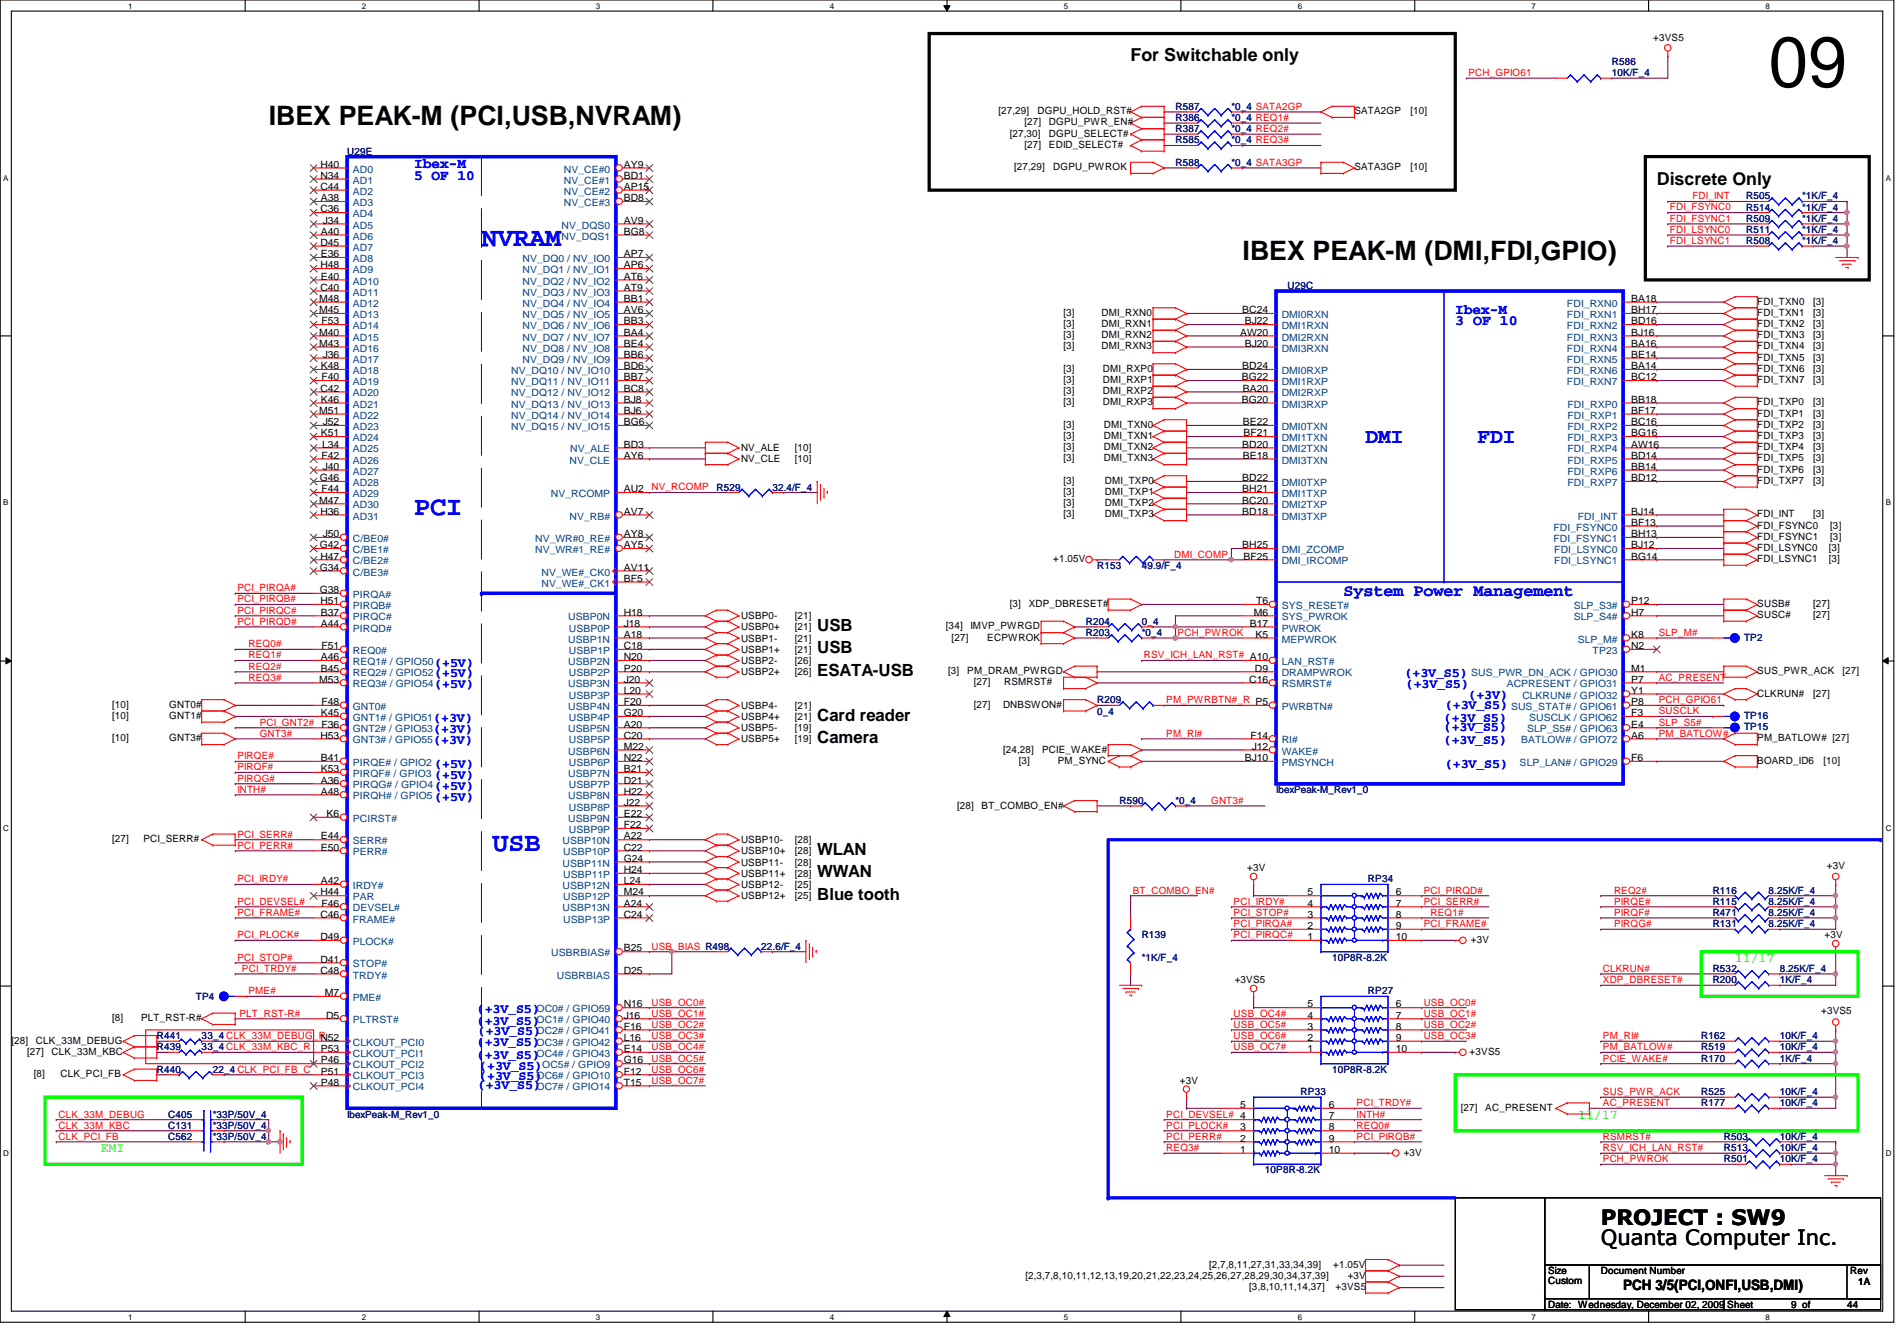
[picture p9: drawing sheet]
<svg xmlns="http://www.w3.org/2000/svg" width="297mm" height="210mm" viewBox="0 0 297 210" stroke-linecap="round" stroke-linejoin="round" font-family="sans-serif">
<defs><g id="words">
<text font-size="11.2" x="276.9" y="13.6">09</text>
<g font-size="4.2">
<text x="42.1" y="19.6">IBEX PEAK-M (PCI,USB,NVRAM)</text>
<text x="194.6" y="40.6">IBEX PEAK-M (DMI,FDI,GPIO)</text>
</g>
<g font-size="4.2" fill="#00f">
<text x="75.4" y="38.6">NVRAM</text>
<text x="64.9" y="80.6">PCI</text>
<text x="77.1" y="133.2">USB</text>
</g>
<g font-size="3.3" fill="#00f">
<text x="213.8" y="69.3">DMI</text>
<text x="231.3" y="69.3">FDI</text>
</g>
<g font-size="3.3">
<text x="250.7" y="191.7">PROJECT : SW9</text>
<text x="250.7" y="194.9">Quanta Computer Inc.</text>
</g>
<g font-size="2.8">
<text x="177" y="9.6">For Switchable only</text>
<text x="259.4" y="28.9">Discrete Only</text>
</g>
<text font-size="2.6" fill="#00f" x="210.4" y="93.3">System Power Management</text>
<g font-size="2.6">
<text x="128" y="98.8">USB</text>
<text x="128" y="102.3">USB</text>
<text x="128" y="105.8">ESATA-USB</text>
<text x="128" y="112.8">Card reader</text>
<text x="128" y="116.3">Camera</text>
<text x="128" y="133.9">WLAN</text>
<text x="128" y="137.3">WWAN</text>
<text x="128" y="140.8">Blue tooth</text>
</g>
<g font-size="2.2" fill="#00f">
<text x="64.9" y="26.4">Ibex-M</text>
<text x="64.9" y="28.2">5 OF 10</text>
<text x="227.9" y="49.1">Ibex-M</text>
<text x="227.9" y="50.9">3 OF 10</text>
</g>
<text font-size="2.2" x="254.2" y="201.8">PCH 3/5(PCI,ONFI,USB,DMI)</text>
<g font-size="2.1" fill="#00f">
<text x="68" y="104.4">(+5V)</text>
<text x="68" y="106">(+5V)</text>
<text x="68" y="107.7">(+5V)</text>
<text x="220" y="106">(+3V_S5)</text>
<text x="220.1" y="107.7">(+3V_S5)</text>
<text x="67.9" y="113">(+3V)</text>
<text x="226.1" y="113">(+3V_S5)</text>
<text x="226.3" y="111">(+3V_S5)</text>
<text x="230" y="109.5">(+3V)</text>
<text x="67.9" y="114.7">(+3V)</text>
<text x="67.9" y="116.5">(+3V)</text>
<text x="226.1" y="114.4">(+3V_S5)</text>
<text x="226.1" y="116.5">(+3V_S5)</text>
<text x="68" y="120.1">(+5V)</text>
<text x="68" y="121.9">(+5V)</text>
<text x="68" y="123.7">(+5V)</text>
<text x="68" y="125.4">(+5V)</text>
<text x="226.3" y="120.1">(+3V_S5)</text>
<text x="74.7" y="158.5">(+3V_S5)</text>
<text x="74.7" y="160.4">(+3V_S5)</text>
<text x="74.7" y="163.8">(+3V_S5)</text>
<text x="74.7" y="165.7">(+3V_S5)</text>
<text x="74.8" y="162.1">(+3V_S5)</text>
<text x="75.1" y="167.5">(+3V_S5)</text>
<text x="74.8" y="170.4">(+3V_S5)</text>
<text x="75.1" y="169">(+3V_S5)</text>
</g>
<g font-size="2.1" fill="#0f0">
<text x="271.7" y="150.6">11/17</text>
<text x="247.1" y="175.1">11/17</text>
<text x="15.8" y="180.3">EMI</text>
</g>
<g font-size="1.6" fill="#f00">
<text x="230" y="11.9">PCH_GPIO61</text>
<text x="261.5" y="32.9">FDI_FSYNC0</text>
<text x="261.5" y="34.7">FDI_FSYNC1</text>
<text x="265" y="31.2">FDI_INT</text>
<text x="261.5" y="36.4">FDI_LSYNC0</text>
<text x="261.5" y="38.2">FDI_LSYNC1</text>
<text x="102" y="76.8">NV_RCOMP</text>
<text x="183.9" y="87.3">DMI_COMP</text>
<text x="37.2" y="94.3">PCI_PIRQB#</text>
<text x="37.2" y="92.5">PCI_PIRQA#</text>
<text x="37.2" y="97.8">PCI_PIRQD#</text>
<text x="37.2" y="96.1">PCI_PIRQC#</text>
<text x="38.9" y="101.3">REQ0#</text>
<text x="184.4" y="99.5">PCH_PWROK</text>
<text x="259.8" y="99.5">SLP_M#</text>
<text x="38.9" y="103">REQ1#</text>
<text x="38.9" y="104.8">REQ2#</text>
<text x="38.9" y="106.6">REQ3#</text>
<text x="179.1" y="103">RSV_ICH_LAN_RST# A10</text>
<text x="259.8" y="106.6">AC_PRESENT</text>
<text x="40.7" y="113.6">PCI_GNT2# F36</text>
<text x="182.6" y="110.1">PM_PWRBTN#_R P5</text>
<text x="259.8" y="113.6">SLP_S5#</text>
<text x="259.8" y="110.1">PCH_GPIO61</text>
<text x="259.8" y="111.8">SUSCLK</text>
<text x="37.2" y="118.8">PIRQE#</text>
<text x="40.7" y="115.3">GNT3#</text>
<text x="182.6" y="115.3">PM_RI#</text>
<text x="259.8" y="115.3">PM_BATLOW#</text>
<text x="37.2" y="124.1">INTH#</text>
<text x="37.2" y="122.3">PIRQG#</text>
<text x="37.2" y="120.6">PIRQF#</text>
<text x="189.7" y="125.8">GNT3#</text>
<text x="37.2" y="131.1">PCI_SERR#</text>
<text x="37.2" y="132.8">PCI_PERR#</text>
<text x="37.2" y="141.6">PCI_DEVSEL#</text>
<text x="37.2" y="138.1">PCI_IRDY#</text>
<text x="37.2" y="143.3">PCI_FRAME#</text>
<text x="177.4" y="139.9">BT_COMBO_EN#</text>
<text x="193.2" y="143.3">PCI_STOP#</text>
<text x="193.2" y="141.6">PCI_IRDY#</text>
<text x="222.9" y="141.6">PCI_SERR#</text>
<text x="222.9" y="139.9">PCI_PIRQD#</text>
<text x="224" y="143.3">REQ1#</text>
<text x="252.7" y="143.3">PIRQF#</text>
<text x="252.7" y="141.6">PIRQE#</text>
<text x="252.7" y="139.9">REQ2#</text>
<text x="37.2" y="146.9">PCI_PLOCK#</text>
<text x="102" y="148.6">USB_BIAS R498</text>
<text x="193.2" y="145.1">PCI_PIRQA#</text>
<text x="193.2" y="146.9">PCI_PIRQC#</text>
<text x="222.9" y="145.1">PCI_FRAME#</text>
<text x="252.7" y="145.1">PIRQG#</text>
<text x="37.2" y="150.4">PCI_STOP#</text>
<text x="37.9" y="152.1">PCI_TRDY#</text>
<text x="38.9" y="155.6">PME#</text>
<text x="251" y="153.9">XDP_DBRESET#</text>
<text x="251" y="152.1">CLKRUN#</text>
<text x="37.5" y="159.1">PLT_RST-R#</text>
<text x="102" y="157.4">USB_OC0#</text>
<text x="102" y="159.1">USB_OC1#</text>
<text x="102" y="160.9">USB_OC2#</text>
<text x="193.2" y="160.9">USB_OC5#</text>
<text x="193.2" y="159.1">USB_OC4#</text>
<text x="222.9" y="160.9">USB_OC2#</text>
<text x="222.9" y="157.4">USB_OC0#</text>
<text x="222.9" y="159.1">USB_OC1#</text>
<text x="102" y="162.6">USB_OC3#</text>
<text x="102" y="164.4">USB_OC4#</text>
<text x="102" y="167.9">USB_OC6#</text>
<text x="102" y="166.2">USB_OC5#</text>
<text x="193.2" y="162.6">USB_OC6#</text>
<text x="193.2" y="164.4">USB_OC7#</text>
<text x="222.9" y="162.6">USB_OC3#</text>
<text x="251" y="162.6">PM_RI#</text>
<text x="251" y="164.4">PM_BATLOW#</text>
<text x="251" y="166.2">PCIE_WAKE#</text>
<text x="102" y="169.6">USB_OC7#</text>
<text x="212.4" y="173.1">PCI_TRDY#</text>
<text x="251" y="173.1">AC_PRESENT</text>
<text x="251" y="171.4">SUS_PWR_ACK</text>
<text x="9.1" y="174.9">CLK_33M_DEBUG</text>
<text x="9.1" y="176.7">CLK_33M_KBC</text>
<text x="9.1" y="178.4">CLK_PCI_FB</text>
<text x="182.6" y="178.4">PCI_PERR#</text>
<text x="182.6" y="176.7">PCI_PLOCK#</text>
<text x="182.6" y="174.9">PCI_DEVSEL# 4</text>
<text x="212.4" y="178.4">PCI_PIRQB#</text>
<text x="212.4" y="176.7">REQ0#</text>
<text x="212.4" y="174.9">INTH#</text>
<text x="251" y="178.4">RSMRST#</text>
<text x="182.6" y="180.2">REQ3#</text>
<text x="251" y="181.9">PCH_PWROK</text>
<text x="251" y="180.2">RSV_ICH_LAN_RST#</text>
</g>
<g font-size="1.6" fill="#000080">
<text x="252.4" y="10.2">R586</text>
<text x="252.4" y="11.9">10K/F_4</text>
<text x="184.1" y="17.2">R587</text>
<text x="192.8" y="17.2">*0_4 SATA2GP</text>
<text x="184.1" y="20.7">R387</text>
<text x="184.1" y="19">R386</text>
<text x="184.1" y="22.4">R585</text>
<text x="192.8" y="20.7">*0_4 REQ2#</text>
<text x="192.8" y="19">*0_4 REQ1#</text>
<text x="192.8" y="22.4">*0_4 REQ3#</text>
<text x="54.4" y="24.2">U29E</text>
<text x="184.1" y="26">R588</text>
<text x="192.8" y="26">*0_4 SATA3GP</text>
<text x="273.4" y="31.2">R505</text>
<text x="273.4" y="33">R514</text>
<text x="273.4" y="34.7">R509</text>
<text x="282.2" y="31.2">*1K/F_4</text>
<text x="282.2" y="33">*1K/F_4</text>
<text x="282.2" y="34.7">*1K/F_4</text>
<text x="273.4" y="38.2">R508</text>
<text x="273.4" y="36.5">R511</text>
<text x="282.2" y="38.2">*1K/F_4</text>
<text x="282.2" y="36.5">*1K/F_4</text>
<text x="201.6" y="45.3">U29C</text>
<text x="112.2" y="76.8">R529</text>
<text x="120.9" y="76.8">32.4/F_4</text>
<text x="171.8" y="89.1">R153</text>
<text x="178.8" y="89.1">49.9/F_4</text>
<text x="170" y="99.6">R203</text>
<text x="170" y="97.8">R204</text>
<text x="178.8" y="99.6">*0_4</text>
<text x="178.8" y="97.8">0_4</text>
<text x="273.1" y="100.3">TP2</text>
<text x="171.8" y="110.1">R209</text>
<text x="171.8" y="111.8">0_4</text>
<text x="273.1" y="112.5">TP16</text>
<text x="273.1" y="114.3">TP15</text>
<text x="175.3" y="125.9">R590</text>
<text x="184.1" y="125.9">*0_4</text>
<text x="199.8" y="124.1">IbexPeak-M_Rev1_0</text>
<text x="214.2" y="138.1">RP34</text>
<text x="268.2" y="139.9">R116</text>
<text x="268.2" y="143.4">R471</text>
<text x="268.2" y="141.6">R115</text>
<text x="276.9" y="139.9">8.25K/F_4</text>
<text x="276.9" y="143.4">8.25K/F_4</text>
<text x="276.9" y="141.6">8.25K/F_4</text>
<text x="119.2" y="148.6">22.6/F_4</text>
<text x="178.8" y="146.9">R139</text>
<text x="268.2" y="145.1">R131</text>
<text x="276.9" y="145.1">8.25K/F_4</text>
<text x="178.8" y="150.4">*1K/F_4</text>
<text x="208.6" y="150.4">10P8R-8.2K</text>
<text x="214.2" y="155.7">RP27</text>
<text x="268.2" y="152.1">R532</text>
<text x="268.2" y="153.9">R200</text>
<text x="278.7" y="152.1">8.25K/F_4</text>
<text x="278.7" y="153.9">1K/F_4</text>
<text x="30.7" y="156.5">TP4</text>
<text x="24.6" y="167.9">R440</text>
<text x="24.6" y="162.6">R441</text>
<text x="24.6" y="164.4">R439</text>
<text x="31.6" y="162.6">33_4 CLK_33M_DEBUG_R</text>
<text x="31.6" y="164.4">33_4 CLK_33M_KBC_R</text>
<text x="33.3" y="167.9">22_4 CLK_PCI_FB_C</text>
<text x="208.6" y="167.9">10P8R-8.2K</text>
<text x="266.4" y="162.6">R162</text>
<text x="266.4" y="166.2">R170</text>
<text x="266.4" y="164.4">R519</text>
<text x="278.7" y="162.6">10K/F_4</text>
<text x="278.7" y="166.2">1K/F_4</text>
<text x="278.7" y="164.4">10K/F_4</text>
<text x="203.7" y="171.4">RP33</text>
<text x="266.4" y="173.2">R177</text>
<text x="266.4" y="171.4">R525</text>
<text x="278.7" y="173.2">10K/F_4</text>
<text x="278.7" y="171.4">10K/F_4</text>
<text x="26.3" y="174.9">C405</text>
<text x="26.3" y="178.4">C562</text>
<text x="26.3" y="176.7">C131</text>
<text x="33.3" y="174.9">*33P/50V_4</text>
<text x="33.3" y="178.4">*33P/50V_4</text>
<text x="33.3" y="176.7">*33P/50V_4</text>
<text x="54.4" y="174.9">IbexPeak-M_Rev1_0</text>
<text x="269.9" y="178.4">R503</text>
<text x="278.7" y="178.4">10K/F_4</text>
<text x="198.1" y="183.7">10P8R-8.2K</text>
<text x="269.9" y="180.2">R513</text>
<text x="269.9" y="181.9">R501</text>
<text x="278.7" y="180.2">10K/F_4</text>
<text x="278.7" y="181.9">10K/F_4</text>
</g>
<g font-size="1.6">
<text x="258.9" y="6.3">+3VS5</text>
<text x="156.3" y="17.9">[27,29]</text>
<text x="162.5" y="17.9">DGPU_HOLD_RST#</text>
<text x="212.1" y="17.9">SATA2GP</text>
<text x="220.8" y="17.9">[10]</text>
<text x="158.1" y="21.4">[27,30]</text>
<text x="160.4" y="19.6">[27]</text>
<text x="160.4" y="23.2">[27]</text>
<text x="164.3" y="19.6">DGPU_PWR_EN#</text>
<text x="164.3" y="21.4">DGPU_SELECT#</text>
<text x="164.3" y="23.2">EDID_SELECT#</text>
<text x="50.2" y="26.2">H40</text>
<text x="50.2" y="28">N34</text>
<text x="50.2" y="29.7">C44</text>
<text x="97.7" y="26.2">AY9</text>
<text x="97.7" y="28">BD1</text>
<text x="97.7" y="29.7">AP15</text>
<text x="158.8" y="26.7">[27,29]</text>
<text x="164.9" y="26.7">DGPU_PWROK</text>
<text x="212.1" y="26.7">SATA3GP</text>
<text x="220.8" y="26.7">[10]</text>
<text x="50.2" y="33.2">C36</text>
<text x="50.2" y="31.5">A38</text>
<text x="50.5" y="35">J34</text>
<text x="97.7" y="31.5">BD8</text>
<text x="97.7" y="35">AV9</text>
<text x="50.2" y="38.5">D45</text>
<text x="50.2" y="42">H48</text>
<text x="50.2" y="36.7">A40</text>
<text x="50.2" y="40.3">E36</text>
<text x="97.7" y="36.7">BG8</text>
<text x="97.7" y="40.3">AP7</text>
<text x="97.7" y="42">AP6</text>
<text x="50" y="47.2">M48</text>
<text x="50.2" y="45.5">C40</text>
<text x="50.2" y="43.8">E40</text>
<text x="97.7" y="43.8">AT6</text>
<text x="97.7" y="45.5">AT9</text>
<text x="97.7" y="47.2">BB1</text>
<text x="255.4" y="47.2">BA18</text>
<text x="275.2" y="47.7">FDI_TXN0</text>
<text x="283.9" y="47.7">[3]</text>
<text x="50" y="49">M45</text>
<text x="50" y="52.5">M40</text>
<text x="50.3" y="50.8">F53</text>
<text x="97.7" y="49">AV6</text>
<text x="97.7" y="50.8">BB3</text>
<text x="97.7" y="52.5">BA4</text>
<text x="166.5" y="49.4">[3]</text>
<text x="166.5" y="51.2">[3]</text>
<text x="166.5" y="53">[3]</text>
<text x="172.5" y="49.4">DMI_RXN0</text>
<text x="172.5" y="51.2">DMI_RXN1</text>
<text x="172.5" y="53">DMI_RXN2</text>
<text x="194.2" y="52.5">AW20</text>
<text x="194.5" y="49">BC24</text>
<text x="194.9" y="50.8">BJ22</text>
<text x="255.4" y="49">BH17</text>
<text x="255.4" y="50.8">BD16</text>
<text x="255.4" y="52.5">BJ16</text>
<text x="275.2" y="53">FDI_TXN3</text>
<text x="275.2" y="49.4">FDI_TXN1</text>
<text x="275.2" y="51.2">FDI_TXN2</text>
<text x="283.9" y="53">[3]</text>
<text x="283.9" y="49.4">[3]</text>
<text x="283.9" y="51.2">[3]</text>
<text x="50" y="54.3">M43</text>
<text x="50.2" y="57.8">K48</text>
<text x="50.3" y="59.5">F40</text>
<text x="50.5" y="56">J36</text>
<text x="97.7" y="57.8">BD6</text>
<text x="97.7" y="59.5">BB7</text>
<text x="97.7" y="54.3">BE4</text>
<text x="97.7" y="56">BB6</text>
<text x="166.5" y="58.2">[3]</text>
<text x="166.5" y="59.9">[3]</text>
<text x="166.5" y="54.7">[3]</text>
<text x="172.5" y="54.7">DMI_RXN3</text>
<text x="172.7" y="58.2">DMI_RXP0</text>
<text x="172.7" y="59.9">DMI_RXP1</text>
<text x="194.4" y="59.5">BG22</text>
<text x="194.5" y="57.8">BD24</text>
<text x="194.9" y="54.3">BJ20</text>
<text x="255.4" y="54.3">BA16</text>
<text x="255.4" y="56">BE14</text>
<text x="255.4" y="57.8">BA14</text>
<text x="255.4" y="59.5">BC12</text>
<text x="275.2" y="54.7">FDI_TXN4</text>
<text x="275.2" y="56.5">FDI_TXN5</text>
<text x="275.2" y="58.2">FDI_TXN6</text>
<text x="275.2" y="59.9">FDI_TXN7</text>
<text x="283.9" y="54.7">[3]</text>
<text x="283.9" y="56.5">[3]</text>
<text x="283.9" y="58.2">[3]</text>
<text x="283.9" y="59.9">[3]</text>
<text x="50" y="64.8">M51</text>
<text x="50.2" y="61.3">C42</text>
<text x="50.2" y="63">K46</text>
<text x="97.7" y="61.3">BC8</text>
<text x="97.7" y="63">BJ8</text>
<text x="97.7" y="64.8">BJ6</text>
<text x="166.5" y="61.7">[3]</text>
<text x="166.5" y="63.5">[3]</text>
<text x="172.7" y="61.7">DMI_RXP2</text>
<text x="172.7" y="63.5">DMI_RXP3</text>
<text x="194.4" y="63">BG20</text>
<text x="194.6" y="61.3">BA20</text>
<text x="255.4" y="63">BB18</text>
<text x="255.4" y="64.8">BF17</text>
<text x="275.2" y="63.5">FDI_TXP0</text>
<text x="275.2" y="65.2">FDI_TXP1</text>
<text x="283.9" y="63.5">[3]</text>
<text x="283.9" y="65.2">[3]</text>
<text x="50.2" y="68.3">K51</text>
<text x="50.3" y="71.8">F42</text>
<text x="50.5" y="70.1">L34</text>
<text x="50.5" y="66.5">J52</text>
<text x="97.7" y="70.1">BD3</text>
<text x="97.7" y="71.8">AY6</text>
<text x="97.7" y="66.5">BG6</text>
<text x="116" y="70.7">NV_ALE</text>
<text x="124.5" y="70.7">[10]</text>
<text x="166.5" y="67">[3]</text>
<text x="166.5" y="68.7">[3]</text>
<text x="166.5" y="70.5">[3]</text>
<text x="172.8" y="67">DMI_TXN0</text>
<text x="172.8" y="68.7">DMI_TXN1</text>
<text x="172.8" y="70.5">DMI_TXN2</text>
<text x="194.5" y="70.1">BD20</text>
<text x="194.6" y="66.5">BE22</text>
<text x="194.6" y="71.8">BE18</text>
<text x="194.7" y="68.3">BF21</text>
<text x="255.4" y="66.5">BC16</text>
<text x="255.4" y="68.3">BG16</text>
<text x="255.4" y="70.1">AW16</text>
<text x="255.4" y="71.8">BD14</text>
<text x="275.2" y="67">FDI_TXP2</text>
<text x="275.2" y="68.7">FDI_TXP3</text>
<text x="275.2" y="70.5">FDI_TXP4</text>
<text x="283.9" y="67">[3]</text>
<text x="283.9" y="68.7">[3]</text>
<text x="283.9" y="70.5">[3]</text>
<text x="50.1" y="75.3">G46</text>
<text x="50.3" y="77">F44</text>
<text x="50.5" y="73.5">J40</text>
<text x="97.7" y="77">AU2</text>
<text x="116" y="72.4">NV_CLE</text>
<text x="124.5" y="72.4">[10]</text>
<text x="166.5" y="72.2">[3]</text>
<text x="166.5" y="75.7">[3]</text>
<text x="166.5" y="77.5">[3]</text>
<text x="172.8" y="72.2">DMI_TXN3</text>
<text x="173" y="75.7">DMI_TXP0</text>
<text x="173" y="77.5">DMI_TXP1</text>
<text x="194.5" y="75.3">BD22</text>
<text x="194.5" y="77">BH21</text>
<text x="255.4" y="73.5">BB14</text>
<text x="255.4" y="75.3">BD12</text>
<text x="275.2" y="72.2">FDI_TXP5</text>
<text x="275.2" y="74">FDI_TXP6</text>
<text x="275.2" y="75.7">FDI_TXP7</text>
<text x="283.9" y="72.2">[3]</text>
<text x="283.9" y="74">[3]</text>
<text x="283.9" y="75.7">[3]</text>
<text x="50" y="78.8">M47</text>
<text x="50.2" y="80.6">H36</text>
<text x="97.7" y="80.6">AV7</text>
<text x="166.5" y="79.2">[3]</text>
<text x="166.5" y="81">[3]</text>
<text x="173" y="79.2">DMI_TXP2</text>
<text x="173" y="81">DMI_TXP3</text>
<text x="194.5" y="78.8">BC20</text>
<text x="194.5" y="80.6">BD18</text>
<text x="255.4" y="82.3">BF13</text>
<text x="255.4" y="80.6">BJ14</text>
<text x="275.2" y="81">FDI_INT</text>
<text x="275.2" y="82.8">FDI_FSYNC0</text>
<text x="283.9" y="81">[3]</text>
<text x="286.6" y="82.8">[3]</text>
<text x="50.1" y="85.8">G42</text>
<text x="50.1" y="89.3">G34</text>
<text x="50.2" y="87.6">H47</text>
<text x="50.5" y="84.1">J50</text>
<text x="97.7" y="84.1">AY8</text>
<text x="97.7" y="85.8">AY5</text>
<text x="97.7" y="89.3">AV11</text>
<text x="164.9" y="88">+1.05V</text>
<text x="194.5" y="85.8">BH25</text>
<text x="194.7" y="87.6">BF25</text>
<text x="255.4" y="84.1">BH13</text>
<text x="255.4" y="85.8">BJ12</text>
<text x="255.4" y="87.6">BG14</text>
<text x="275.2" y="84.5">FDI_FSYNC1</text>
<text x="275.2" y="86.2">FDI_LSYNC0</text>
<text x="275.2" y="88">FDI_LSYNC1</text>
<text x="286.4" y="86.2">[3]</text>
<text x="286.4" y="88">[3]</text>
<text x="286.6" y="84.5">[3]</text>
<text x="50.1" y="92.8">G38</text>
<text x="50.2" y="94.6">H51</text>
<text x="97.7" y="91.1">BF5</text>
<text x="158.1" y="95">[3]</text>
<text x="161.1" y="95">XDP_DBRESET#</text>
<text x="196.7" y="94.6">T6</text>
<text x="255.4" y="94.6">P12</text>
<text x="275.2" y="95">SUSB#</text>
<text x="283.9" y="95">[27]</text>
<text x="50.2" y="96.4">B37</text>
<text x="50.2" y="98.1">A44</text>
<text x="50.3" y="101.6">F51</text>
<text x="97.7" y="96.4">H18</text>
<text x="97.7" y="98.1">J18</text>
<text x="97.7" y="99.8">A18</text>
<text x="97.7" y="101.6">C18</text>
<text x="116" y="100.5">USBP1-</text>
<text x="116" y="96.9">USBP0-</text>
<text x="116" y="98.7">USBP0+</text>
<text x="124.5" y="98.7">[21]</text>
<text x="124.5" y="100.5">[21]</text>
<text x="124.5" y="96.9">[21]</text>
<text x="148.1" y="98.5">[34]</text>
<text x="149" y="100.3">[27]</text>
<text x="152" y="98.5">IMVP_PWRGD</text>
<text x="154.6" y="100.3">ECPWROK</text>
<text x="195.7" y="98.1">B17</text>
<text x="196.3" y="96.4">M6</text>
<text x="196.6" y="99.8">K5</text>
<text x="255.4" y="101.6">N2</text>
<text x="255.4" y="99.8">K8</text>
<text x="255.4" y="96.4">H7</text>
<text x="275.2" y="96.8">SUSC#</text>
<text x="283.9" y="96.8">[27]</text>
<text x="50" y="106.8">M53</text>
<text x="50.2" y="103.3">A46</text>
<text x="50.2" y="105.1">B45</text>
<text x="97.7" y="103.3">N20</text>
<text x="97.7" y="105.1">P20</text>
<text x="97.7" y="106.8">J20</text>
<text x="116" y="102.2">USBP1+</text>
<text x="116" y="104">USBP2-</text>
<text x="116" y="105.7">USBP2+</text>
<text x="124.5" y="102.2">[21]</text>
<text x="124.5" y="105.7">[26]</text>
<text x="124.5" y="104">[26]</text>
<text x="148.5" y="105.5">[3]</text>
<text x="151.5" y="105.5">PM_DRAM_PWRGD</text>
<text x="152.5" y="107.3">[27]</text>
<text x="157.2" y="107.3">RSMRST#</text>
<text x="195.6" y="106.8">C16</text>
<text x="196.5" y="105.1">D9</text>
<text x="255.4" y="106.8">P7</text>
<text x="255.4" y="105.1">M1</text>
<text x="275.2" y="105.5">SUS_PWR_ACK</text>
<text x="288.5" y="105.5">[27]</text>
<text x="17.6" y="112.5">[10]</text>
<text x="17.6" y="110.8">[10]</text>
<text x="26.5" y="112.5">GNT1#</text>
<text x="26.5" y="110.8">GNT0#</text>
<text x="50.2" y="112.1">K45</text>
<text x="50.3" y="110.4">F48</text>
<text x="97.7" y="108.6">L20</text>
<text x="97.7" y="110.4">F20</text>
<text x="97.7" y="112.1">G20</text>
<text x="97.7" y="113.9">A20</text>
<text x="116" y="111">USBP4-</text>
<text x="116" y="112.7">USBP4+</text>
<text x="124.5" y="112.7">[21]</text>
<text x="124.5" y="111">[21]</text>
<text x="152.5" y="110.8">[27]</text>
<text x="157.1" y="110.8">DNBSWON#</text>
<text x="255.4" y="113.9">E4</text>
<text x="255.4" y="110.4">P8</text>
<text x="255.4" y="112.1">F3</text>
<text x="255.4" y="108.6">Y1</text>
<text x="275.2" y="109.1">CLKRUN#</text>
<text x="283.9" y="109.1">[27]</text>
<text x="17.6" y="116">[10]</text>
<text x="26.5" y="116">GNT3#</text>
<text x="50.2" y="115.6">H53</text>
<text x="50.2" y="119.1">B41</text>
<text x="97.7" y="115.6">C20</text>
<text x="97.7" y="117.3">M22</text>
<text x="97.7" y="119.1">N22</text>
<text x="116" y="114.5">USBP5-</text>
<text x="116" y="116.2">USBP5+</text>
<text x="124.5" y="116.2">[19]</text>
<text x="124.5" y="114.5">[19]</text>
<text x="157.1" y="117.8">[24,28]</text>
<text x="159.5" y="119.5">[3]</text>
<text x="163.2" y="117.8">PCIE_WAKE#</text>
<text x="165.6" y="119.5">PM_SYNC</text>
<text x="194.9" y="119.1">BJ10</text>
<text x="195.8" y="115.6">F14</text>
<text x="196" y="117.3">J12</text>
<text x="255.4" y="115.6">A6</text>
<text x="255.4" y="119.1">F6</text>
<text x="275.2" y="116">PM_BATLOW# [27]</text>
<text x="275.2" y="119.5">BOARD_ID6</text>
<text x="285.5" y="119.5">[10]</text>
<text x="50.2" y="120.9">K53</text>
<text x="50.2" y="122.6">A36</text>
<text x="50.2" y="124.4">A48</text>
<text x="97.7" y="120.9">B21</text>
<text x="97.7" y="122.6">D21</text>
<text x="97.7" y="124.4">H22</text>
<text x="17.6" y="131.8">[27]</text>
<text x="22.5" y="131.8">PCI_SERR#</text>
<text x="50.2" y="131.4">E44</text>
<text x="51.1" y="127.9">K6</text>
<text x="97.7" y="131.4">A22</text>
<text x="97.7" y="126.1">J22</text>
<text x="97.7" y="127.9">E22</text>
<text x="97.7" y="129.6">F22</text>
<text x="116" y="132">USBP10-</text>
<text x="124.5" y="132">[28]</text>
<text x="149.9" y="126.6">[28]</text>
<text x="153.7" y="126.6">BT_COMBO_EN#</text>
<text x="50.2" y="133.1">E50</text>
<text x="97.7" y="133.1">C22</text>
<text x="97.7" y="134.9">G24</text>
<text x="97.7" y="136.7">H24</text>
<text x="116" y="133.7">USBP10+</text>
<text x="116" y="135.5">USBP11-</text>
<text x="116" y="137.2">USBP11+</text>
<text x="124.5" y="133.7">[28]</text>
<text x="124.5" y="135.5">[28]</text>
<text x="124.5" y="137.2">[28]</text>
<text x="195.3" y="136.4">+3V</text>
<text x="286" y="136">+3V</text>
<text x="50.2" y="143.6">C46</text>
<text x="50.2" y="140.2">H44</text>
<text x="50.2" y="138.4">A42</text>
<text x="50.3" y="141.9">F46</text>
<text x="97.7" y="138.4">L24</text>
<text x="97.7" y="140.2">M24</text>
<text x="97.7" y="141.9">A24</text>
<text x="97.7" y="143.6">C24</text>
<text x="116" y="139">USBP12-</text>
<text x="116" y="140.8">USBP12+</text>
<text x="124.5" y="139">[25]</text>
<text x="124.5" y="140.8">[25]</text>
<text x="204.7" y="143.6">3</text>
<text x="204.7" y="141.9">4</text>
<text x="204.7" y="140.2">5</text>
<text x="218.6" y="143.6">8</text>
<text x="218.6" y="141.9">7</text>
<text x="218.6" y="140.2">6</text>
<text x="50.2" y="147.2">D49</text>
<text x="97.7" y="148.9">B25</text>
<text x="204.7" y="147.2">1</text>
<text x="204.7" y="145.4">2</text>
<text x="218.6" y="147.2">10</text>
<text x="218.6" y="145.4">9</text>
<text x="230.3" y="147.6">+3V</text>
<text x="285.7" y="146.9">+3V</text>
<text x="50.2" y="150.7">D41</text>
<text x="50.2" y="152.4">C48</text>
<text x="50.9" y="155.9">M7</text>
<text x="97.7" y="152.4">D25</text>
<text x="193.3" y="153.9">+3VS5</text>
<text x="17.6" y="159.9">[8]</text>
<text x="22.1" y="159.9">PLT_RST-R#</text>
<text x="51.1" y="159.4">D5</text>
<text x="97.7" y="157.7">N16</text>
<text x="97.7" y="159.4">J16</text>
<text x="97.7" y="161.2">F16</text>
<text x="204.7" y="161.2">3</text>
<text x="204.7" y="159.4">4</text>
<text x="204.7" y="157.7">5</text>
<text x="218.6" y="161.2">8</text>
<text x="218.6" y="159.4">7</text>
<text x="218.6" y="157.7">6</text>
<text x="285.2" y="158.8">+3VS5</text>
<text x="1.8" y="163.4">[28]</text>
<text x="4.2" y="165.1">[27]</text>
<text x="5.6" y="163.4">CLK_33M_DEBUG</text>
<text x="8.1" y="165.1">CLK_33M_KBC</text>
<text x="50.2" y="162.9">N52</text>
<text x="50.2" y="164.7">P53</text>
<text x="50.2" y="166.5">P46</text>
<text x="97.7" y="162.9">L16</text>
<text x="97.7" y="164.7">E14</text>
<text x="97.7" y="166.5">G16</text>
<text x="204.7" y="164.7">1</text>
<text x="204.7" y="162.9">2</text>
<text x="218.6" y="164.7">10</text>
<text x="218.6" y="162.9">9</text>
<text x="230.1" y="165.1">+3VS5</text>
<text x="5.3" y="168.6">[8]</text>
<text x="9.5" y="168.6">CLK_PCI_FB</text>
<text x="50.2" y="168.2">P51</text>
<text x="50.2" y="169.9">P48</text>
<text x="97.7" y="168.2">F12</text>
<text x="97.7" y="169.9">T15</text>
<text x="184.7" y="169.7">+3V</text>
<text x="194.2" y="173.4">5</text>
<text x="208.1" y="173.4">6</text>
<text x="228.7" y="173.9">[27]</text>
<text x="232.6" y="173.9">AC_PRESENT</text>
<text x="194.2" y="178.7">2</text>
<text x="194.2" y="177">3</text>
<text x="208.1" y="178.7">9</text>
<text x="208.1" y="177">8</text>
<text x="208.1" y="175.2">7</text>
<text x="194.2" y="180.5">1</text>
<text x="208.1" y="180.5">10</text>
<text x="219.8" y="180.9">+3V</text>
<text x="160.6" y="200.2">[2,3,7,8,10,11,12,13,19,20,21,22,23,24,25,26,27,28,29,30,34,37,39]</text>
<text x="189.3" y="198.4">[2,7,8,11,27,31,33,34,39]</text>
<text x="195.6" y="201.9">[3,8,10,11,14,37]</text>
<text x="208.7" y="198.4">+1.05V</text>
<text x="209.1" y="201.9">+3VS5</text>
<text x="211" y="200.2">+3V</text>
<text x="242.4" y="199.5">Size</text>
<text x="242.4" y="201">Custom</text>
<text x="250.7" y="199.5">Document Number</text>
<text x="289.7" y="199.5">Rev</text>
<text x="291" y="201.2">1A</text>
<text x="242.4" y="204.7">Date: Wednesday, December 02, 2009 Sheet</text>
<text x="280.5" y="204.7">9 of</text>
<text x="289.2" y="204.7">44</text>
</g>
<g font-size="1.6" fill="#004080">
<text x="55.2" y="27">AD0</text>
<text x="55.2" y="28.7">AD1</text>
<text x="88.3" y="27">NV_CE#0</text>
<text x="88.3" y="28.7">NV_CE#1</text>
<text x="55.2" y="30.5">AD2</text>
<text x="55.2" y="32.3">AD3</text>
<text x="55.2" y="34">AD4</text>
<text x="55.2" y="35.8">AD5</text>
<text x="87.9" y="35.8">NV_DQS0</text>
<text x="88.3" y="30.5">NV_CE#2</text>
<text x="88.3" y="32.3">NV_CE#3</text>
<text x="55.2" y="37.5">AD6</text>
<text x="55.2" y="39.2">AD7</text>
<text x="55.2" y="41">AD8</text>
<text x="81.8" y="41">NV_DQ0 / NV_IO0</text>
<text x="87.9" y="37.5">NV_DQS1</text>
<text x="55.2" y="42.8">AD9</text>
<text x="55.2" y="44.5">AD10</text>
<text x="55.2" y="46.3">AD11</text>
<text x="81.8" y="42.8">NV_DQ1 / NV_IO1</text>
<text x="81.8" y="44.5">NV_DQ2 / NV_IO2</text>
<text x="81.8" y="46.3">NV_DQ3 / NV_IO3</text>
<text x="55.2" y="48">AD12</text>
<text x="55.2" y="49.8">AD13</text>
<text x="55.2" y="51.5">AD14</text>
<text x="55.2" y="53.3">AD15</text>
<text x="81.8" y="48">NV_DQ4 / NV_IO4</text>
<text x="81.8" y="49.8">NV_DQ5 / NV_IO5</text>
<text x="81.8" y="51.5">NV_DQ6 / NV_IO6</text>
<text x="81.8" y="53.3">NV_DQ7 / NV_IO7</text>
<text x="200.7" y="49.8">DMI0RXN</text>
<text x="200.7" y="51.5">DMI1RXN</text>
<text x="200.7" y="53.3">DMI2RXN</text>
<text x="245.4" y="48">FDI_RXN0</text>
<text x="245.4" y="49.8">FDI_RXN1</text>
<text x="245.4" y="51.5">FDI_RXN2</text>
<text x="245.4" y="53.3">FDI_RXN3</text>
<text x="55.2" y="55">AD16</text>
<text x="55.2" y="56.8">AD17</text>
<text x="55.2" y="58.5">AD18</text>
<text x="80" y="58.5">NV_DQ10 / NV_IO10</text>
<text x="81.8" y="55">NV_DQ8 / NV_IO8</text>
<text x="81.8" y="56.8">NV_DQ9 / NV_IO9</text>
<text x="200.7" y="55">DMI3RXN</text>
<text x="200.7" y="58.5">DMI0RXP</text>
<text x="245.4" y="55">FDI_RXN4</text>
<text x="245.4" y="56.8">FDI_RXN5</text>
<text x="245.4" y="58.5">FDI_RXN6</text>
<text x="55.2" y="62.1">AD20</text>
<text x="55.2" y="63.8">AD21</text>
<text x="55.2" y="65.5">AD22</text>
<text x="55.2" y="60.3">AD19</text>
<text x="80" y="60.3">NV_DQ11 / NV_IO11</text>
<text x="80" y="62.1">NV_DQ12 / NV_IO12</text>
<text x="80" y="63.8">NV_DQ13 / NV_IO13</text>
<text x="80" y="65.5">NV_DQ14 / NV_IO14</text>
<text x="200.7" y="60.3">DMI1RXP</text>
<text x="200.7" y="62.1">DMI2RXP</text>
<text x="200.7" y="63.8">DMI3RXP</text>
<text x="245.4" y="60.3">FDI_RXN7</text>
<text x="245.4" y="63.8">FDI_RXP0</text>
<text x="245.4" y="65.5">FDI_RXP1</text>
<text x="55.2" y="67.3">AD23</text>
<text x="55.2" y="69">AD24</text>
<text x="55.2" y="70.8">AD25</text>
<text x="80" y="67.3">NV_DQ15 / NV_IO15</text>
<text x="89.3" y="70.8">NV_ALE</text>
<text x="200.7" y="67.3">DMI0TXN</text>
<text x="200.7" y="69">DMI1TXN</text>
<text x="200.7" y="70.8">DMI2TXN</text>
<text x="245.4" y="67.3">FDI_RXP2</text>
<text x="245.4" y="69">FDI_RXP3</text>
<text x="245.4" y="70.8">FDI_RXP4</text>
<text x="55.2" y="72.6">AD26</text>
<text x="55.2" y="74.3">AD27</text>
<text x="55.2" y="76.1">AD28</text>
<text x="55.2" y="77.8">AD29</text>
<text x="86.3" y="77.8">NV_RCOMP</text>
<text x="89.2" y="72.6">NV_CLE</text>
<text x="200.7" y="72.6">DMI3TXN</text>
<text x="200.7" y="76.1">DMI0TXP</text>
<text x="200.7" y="77.8">DMI1TXP</text>
<text x="245.4" y="72.6">FDI_RXP5</text>
<text x="245.4" y="74.3">FDI_RXP6</text>
<text x="245.4" y="76.1">FDI_RXP7</text>
<text x="55.2" y="79.6">AD30</text>
<text x="55.2" y="81.3">AD31</text>
<text x="89.2" y="81.3">NV_RB#</text>
<text x="200.7" y="79.6">DMI2TXP</text>
<text x="200.7" y="81.3">DMI3TXP</text>
<text x="243.2" y="83.1">FDI_FSYNC0</text>
<text x="247.1" y="81.3">FDI_INT</text>
<text x="55.2" y="84.8">C/BE0#</text>
<text x="55.2" y="86.6">C/BE1#</text>
<text x="55.2" y="88.3">C/BE2#</text>
<text x="83.8" y="84.8">NV_WR#0_RE#</text>
<text x="83.8" y="86.6">NV_WR#1_RE#</text>
<text x="200.7" y="86.6">DMI_ZCOMP</text>
<text x="200.7" y="88.3">DMI_IRCOMP</text>
<text x="243.2" y="84.8">FDI_FSYNC1</text>
<text x="243.4" y="86.6">FDI_LSYNC0</text>
<text x="243.4" y="88.3">FDI_LSYNC1</text>
<text x="55.2" y="90.1">C/BE3#</text>
<text x="55.2" y="93.6">PIRQA#</text>
<text x="55.2" y="95.3">PIRQB#</text>
<text x="84.8" y="90.1">NV_WE#_CK0</text>
<text x="84.8" y="91.8">NV_WE#_CK1</text>
<text x="200.7" y="95.3">SYS_RESET#</text>
<text x="246.4" y="95.3">SLP_S3#</text>
<text x="55.2" y="97.1">PIRQC#</text>
<text x="55.2" y="98.8">PIRQD#</text>
<text x="89" y="97.1">USBP0N</text>
<text x="89" y="100.6">USBP1N</text>
<text x="89.1" y="98.8">USBP0P</text>
<text x="200.7" y="97.1">SYS_PWROK</text>
<text x="200.7" y="100.6">MEPWROK</text>
<text x="200.7" y="98.8">PWROK</text>
<text x="246.4" y="97.1">SLP_S4#</text>
<text x="247.1" y="100.6">SLP_M#</text>
<text x="55.2" y="102.4">REQ0#</text>
<text x="55.2" y="104.1">REQ1# / GPIO50</text>
<text x="55.2" y="105.9">REQ2# / GPIO52</text>
<text x="55.2" y="107.6">REQ3# / GPIO54</text>
<text x="89" y="104.1">USBP2N</text>
<text x="89" y="107.6">USBP3N</text>
<text x="89.1" y="102.4">USBP1P</text>
<text x="89.1" y="105.9">USBP2P</text>
<text x="200.7" y="104.1">LAN_RST#</text>
<text x="200.7" y="107.6">RSMRST#</text>
<text x="200.7" y="105.9">DRAMPWROK</text>
<text x="230.4" y="105.9">SUS_PWR_DN_ACK / GPIO30</text>
<text x="235.9" y="107.6">ACPRESENT / GPIO31</text>
<text x="249.4" y="102.4">TP23</text>
<text x="55.2" y="111.1">GNT0#</text>
<text x="55.2" y="112.9">GNT1# / GPIO51</text>
<text x="89" y="111.1">USBP4N</text>
<text x="89.1" y="109.3">USBP3P</text>
<text x="89.1" y="112.9">USBP4P</text>
<text x="200.7" y="111.1">PWRBTN#</text>
<text x="236.6" y="111.1">SUS_STAT# / GPIO61</text>
<text x="238.4" y="109.3">CLKRUN# / GPIO32</text>
<text x="239.4" y="112.9">SUSCLK / GPIO62</text>
<text x="55.2" y="114.6">GNT2# / GPIO53</text>
<text x="55.2" y="116.4">GNT3# / GPIO55</text>
<text x="55.2" y="119.9">PIRQE# / GPIO2</text>
<text x="89" y="114.6">USBP5N</text>
<text x="89" y="118.1">USBP6N</text>
<text x="89.1" y="116.4">USBP5P</text>
<text x="89.1" y="119.9">USBP6P</text>
<text x="200.7" y="119.9">PMSYNCH</text>
<text x="200.7" y="116.4">RI#</text>
<text x="200.7" y="118.1">WAKE#</text>
<text x="238" y="119.9">SLP_LAN# / GPIO29</text>
<text x="238.2" y="116.4">BATLOW# / GPIO72</text>
<text x="239.1" y="114.6">SLP_S5# / GPIO63</text>
<text x="55.2" y="121.6">PIRQF# / GPIO3</text>
<text x="55.2" y="123.4">PIRQG# / GPIO4</text>
<text x="55.2" y="125.1">PIRQH# / GPIO5</text>
<text x="89" y="121.6">USBP7N</text>
<text x="89" y="125.1">USBP8N</text>
<text x="89.1" y="123.4">USBP7P</text>
<text x="55.2" y="128.7">PCIRST#</text>
<text x="89" y="128.7">USBP9N</text>
<text x="89.1" y="126.9">USBP8P</text>
<text x="89.1" y="130.4">USBP9P</text>
<text x="55.2" y="133.9">PERR#</text>
<text x="55.2" y="132.2">SERR#</text>
<text x="88.1" y="132.2">USBP10N</text>
<text x="88.1" y="135.6">USBP11N</text>
<text x="88.2" y="133.9">USBP10P</text>
<text x="88.2" y="137.4">USBP11P</text>
<text x="55.2" y="142.7">DEVSEL#</text>
<text x="55.2" y="139.1">IRDY#</text>
<text x="55.2" y="140.9">PAR</text>
<text x="88.1" y="139.1">USBP12N</text>
<text x="88.1" y="142.7">USBP13N</text>
<text x="88.2" y="140.9">USBP12P</text>
<text x="55.2" y="147.9">PLOCK#</text>
<text x="55.2" y="144.4">FRAME#</text>
<text x="86.3" y="149.7">USBRBIAS#</text>
<text x="88.2" y="144.4">USBP13P</text>
<text x="55.2" y="151.4">STOP#</text>
<text x="55.2" y="153.2">TRDY#</text>
<text x="87.2" y="153.2">USBRBIAS</text>
<text x="55.2" y="160.2">PLTRST#</text>
<text x="55.2" y="156.7">PME#</text>
<text x="84" y="158.5">OC0# / GPIO59</text>
<text x="84" y="160.2">OC1# / GPIO40</text>
<text x="84" y="161.9">OC2# / GPIO41</text>
<text x="55.2" y="163.7">CLKOUT_PCI0</text>
<text x="55.2" y="165.4">CLKOUT_PCI1</text>
<text x="55.2" y="167.2">CLKOUT_PCI2</text>
<text x="84" y="163.7">OC3# / GPIO42</text>
<text x="84" y="165.4">OC4# / GPIO43</text>
<text x="84.9" y="167.2">OC5# / GPIO9</text>
<text x="55.2" y="169">CLKOUT_PCI3</text>
<text x="55.2" y="170.7">CLKOUT_PCI4</text>
<text x="84" y="169">OC6# / GPIO10</text>
<text x="84" y="170.7">OC7# / GPIO14</text>
</g>
<g font-size="1.3">
<text x="20.1" y="1.4">1</text>
<text x="56.7" y="1.4">2</text>
<text x="93.3" y="1.4">3</text>
<text x="129.9" y="1.4">4</text>
<text x="166.6" y="1.4">5</text>
<text x="203.2" y="1.4">6</text>
<text x="239.8" y="1.4">7</text>
<text x="276.4" y="1.4">8</text>
<text x=".5" y="28.3">A</text>
<text x="295.3" y="28.3">A</text>
<text x=".5" y="79.1">B</text>
<text x="295.3" y="79.1">B</text>
<text x=".5" y="130">C</text>
<text x="295.3" y="130">C</text>
<text x=".5" y="180.9">D</text>
<text x="295.3" y="180.9">D</text>
<text x="20.1" y="206.6">1</text>
<text x="56.7" y="206.6">2</text>
<text x="93.3" y="206.6">3</text>
<text x="129.9" y="206.6">4</text>
<text x="166.6" y="206.6">5</text>
<text x="203.2" y="206.6">6</text>
<text x="239.8" y="206.6">7</text>
<text x="276.4" y="206.6">8</text>
</g>
</g></defs>
<path d="M0 0h296.5v207h-296.5zM1.8 1.7h293v203.5h-293z" fill="none" stroke="#000" stroke-width=".17"/>
<g fill="#fff">
<path d="M20.1 .2h.6v1.4h-.6z"/>
<path d="M20.1 205.4h.6v1.4h-.6z"/>
</g>
<path d="M38.4 0v1.7M38.4 205.2v1.8" fill="none" stroke="#000" stroke-width=".17"/>
<g fill="#fff">
<path d="M56.7 .2h.7v1.4h-.7z"/>
<path d="M56.7 205.4h.7v1.4h-.7z"/>
</g>
<path d="M75 0v1.7M75 205.2v1.8" fill="none" stroke="#000" stroke-width=".17"/>
<g fill="#fff">
<path d="M93.3 .2h.7v1.4h-.7z"/>
<path d="M93.3 205.4h.7v1.4h-.7z"/>
</g>
<path d="M111.6 0v1.7M111.6 205.2v1.8" fill="none" stroke="#000" stroke-width=".17"/>
<g fill="#fff">
<path d="M129.9 .2h.7v1.4h-.7z"/>
<path d="M129.9 205.4h.7v1.4h-.7z"/>
</g>
<path d="M148.3 0v1.7M148.3 205.2v1.8" fill="none" stroke="#000" stroke-width=".17"/>
<path d="M147.8 .9h1l-.5 .8zM148.3 205.2l.5 .9h-1z" fill="#000"/>
<path d="M147.8 .9h1l-.5 .8zM148.3 205.2l.5 .9h-1z" fill="none" stroke="#000" stroke-width=".16"/>
<g fill="#fff">
<path d="M166.6 .2h.7v1.4h-.7z"/>
<path d="M166.6 205.4h.7v1.4h-.7z"/>
</g>
<path d="M184.9 0v1.7M184.9 205.2v1.8" fill="none" stroke="#000" stroke-width=".17"/>
<g fill="#fff">
<path d="M203.2 .2h.7v1.4h-.7z"/>
<path d="M203.2 205.4h.7v1.4h-.7z"/>
</g>
<path d="M221.5 0v1.7M221.5 205.2v1.8" fill="none" stroke="#000" stroke-width=".17"/>
<g fill="#fff">
<path d="M239.8 .2h.7v1.4h-.7z"/>
<path d="M239.8 205.4h.7v1.4h-.7z"/>
</g>
<path d="M258.1 0v1.7M258.1 205.2v1.8" fill="none" stroke="#000" stroke-width=".17"/>
<g fill="#fff">
<path d="M276.4 .2h.7v1.4h-.7z"/>
<path d="M276.4 205.4h.7v1.4h-.7z"/>
<path d="M.5 27.1h.8v1.4h-.8z"/>
<path d="M295.3 27.1h.8v1.4h-.8z"/>
<path d="M.5 78h.8v1.4h-.8z"/>
<path d="M295.3 78h.8v1.4h-.8z"/>
</g>
<path d="M0 52.6h1.8M294.8 52.6h1.7" fill="none" stroke="#000" stroke-width=".17"/>
<g fill="#fff">
<path d="M.5 128.9h.9v1.4h-.9z"/>
<path d="M295.3 128.9h.9v1.4h-.9z"/>
</g>
<path d="M0 103.5h1.8M294.8 103.5h1.7" fill="none" stroke="#000" stroke-width=".17"/>
<path d="M.9 103l.9 .5-.9 .4zM294.8 103.5l.9-.5v.9z" fill="#000"/>
<path d="M.9 103l.9 .5-.9 .4zM294.8 103.5l.9-.5v.9z" fill="none" stroke="#000" stroke-width=".16"/>
<g fill="#fff">
<path d="M.5 179.7h.9v1.4h-.9z"/>
<path d="M295.3 179.7h.9v1.4h-.9z"/>
</g>
<path d="M0 154.3h1.8M294.8 154.3h1.7" fill="none" stroke="#000" stroke-width=".17"/>
<g fill="none" stroke="#800040" stroke-width=".17">
<path d="M101.7 71.8h.1M101.7 70.1h.1M101.7 71.8h8.7M101.7 70.1h8.7M36.8 98.1h.1M36.8 96.4h.1M36.8 94.6h.1M36.8 92.9h.1M36.8 98.1h12.3M36.8 96.4h12.3M36.8 94.6h12.3M36.8 92.9h12.3"/>
<path d="M36.8 103.4h.1M36.8 105.2h.1M36.8 106.9h.1M36.8 101.6h.1M36.8 112.1h.1M36.8 103.4h12.3M36.8 105.2h12.3M36.8 106.9h12.3M36.8 101.6h12.3M36.8 112.1h12.3M36.8 138.4h.1M36.8 133.2h.1"/>
<path d="M36.8 131.4h.1M36.8 124.4h.1M36.8 138.4h12.3M36.8 133.2h12.3M36.8 131.4h12.3M36.8 124.4h12.3M196.3 138.4h.1M196.3 138.4v1.8M36.8 147.2h.1M36.8 141.9h.1M36.8 159.5h.1M36.8 152.4h.1"/>
<path d="M36.8 150.7h.1M36.8 143.7h.1M36.8 141.9h12.3M36.8 143.7h12.3M36.8 147.2h12.3M36.8 159.5h12.3M36.8 152.4h12.3M36.8 150.7h12.3M101.7 157.7h.1M101.7 159.5h.1M101.7 152.4h.1M101.7 157.7h8.7"/>
<path d="M101.7 159.5h8.7M105.2 149h.1M105.2 149v3.4h-3.5M105.2 149h7M192.8 143.7h.1M192.8 145.5h.1M192.8 147.2h.1M192.8 141.9h.1M192.8 159.5h.1M192.8 141.9h8.8M192.8 143.7h8.8M192.8 147.2h8.8"/>
<path d="M192.8 145.5h8.8M192.8 159.5h8.8M196.3 140.2h.1M196.3 156h.1M196.3 157.7h.1M196.3 140.2h5.3M196.3 156v1.7M196.3 157.7h5.3M222.6 141.9h.1M222.6 143.7h.1M222.6 147.2h.1M222.6 140.2h.1"/>
<path d="M222.6 145.5h.1M222.6 157.7h.1M222.6 159.5h.1M222.6 141.9h10.5M222.6 143.7h10.5M222.6 147.2h5.3M222.6 140.2h10.5M222.6 145.5h10.5M222.6 157.7h7M222.6 159.5h7M101.7 163h.1M101.7 161.2h.1"/>
<path d="M101.7 164.7h.1M101.7 170h.1M101.7 168.2h.1M101.7 166.5h.1M101.7 163h8.7M101.7 161.2h8.7M101.7 164.7h8.7M101.7 170h8.7M101.7 168.2h8.7M101.7 166.5h8.7M192.8 161.2h.1M192.8 163h.1"/>
<path d="M192.8 164.7h.1M192.8 163h8.8M192.8 161.2h8.8M192.8 164.7h8.8M222.6 164.7h.1M222.6 163h.1M222.6 161.2h.1M222.6 163h7M222.6 161.2h7M222.6 164.7h5.3"/>
</g>
<circle cx="105.1" cy="148.9" r=".34" fill="#f0f"/>
<circle cx="105.1" cy="148.9" r=".34" fill="none" stroke="#f0f" stroke-width=".17"/>
<g fill="none" stroke="#800040" stroke-width=".17">
<path d="M185.8 57.8h.1M185.8 59.6h.1M185.8 57.8h8.8M185.8 59.6h8.8M101.7 77.1h.1M101.7 77.1h12.3M122.7 77.1h.1M122.7 77.1h5.3M185.8 61.3h.1M185.8 63.1h.1M185.8 61.3h8.8M185.8 63.1h8.8"/>
<path d="M168.3 98.1h.1M168.3 98.1h3.5M180.5 99.9h.1M180.5 99.9h3.6M184.1 98.1h.1M184.1 98.1h10.5M259.4 96.4h.1M259.4 94.6h.1M259.4 96.4h10.5M259.4 94.6h10.5M36.8 115.7h.1M36.8 110.4h.1"/>
<path d="M36.8 119.2h.1M36.8 115.7h12.3M36.8 110.4h12.3M36.8 119.2h12.3M182.3 110.4h.1M182.3 110.4h12.3M259.4 115.7h.1M259.4 113.9h.1M259.4 108.6h.1M259.4 105.2h.1M259.4 106.9h.1M259.4 115.7h10.5"/>
<path d="M259.4 113.9h8.8M259.4 108.6h10.5M259.4 105.2h10.5M259.4 106.9h10.5M36.8 122.7h.1M36.8 120.9h.1M36.8 122.7h12.3M36.8 120.9h12.3M38.6 156h.1M38.6 156h10.5M101.7 149h.1M101.7 149h3.5"/>
<path d="M120.9 149h.1M120.9 149h5.3"/>
</g>
<circle cx="184" cy="98.1" r=".33" fill="#f0f"/>
<circle cx="184" cy="98.1" r=".33" fill="none" stroke="#f0f" stroke-width=".17"/>
<path d="M168.3 99.9h.1M168.3 99.9h3.5M184.1 96.4h.1M184.1 98.1h.1M184.1 99.9h.1M184.1 99.9h10.5M184.1 96.4h10.5M184.1 98.1v1.8" fill="none" stroke="#800040" stroke-width=".17"/>
<circle cx="184" cy="99.9" r=".34" fill="#f0f"/>
<circle cx="184" cy="99.9" r=".34" fill="none" stroke="#f0f" stroke-width=".17"/>
<g fill="none" stroke="#800040" stroke-width=".17">
<path d="M185.8 49.1h.1M185.8 50.8h.1M185.8 49.1h8.8M185.8 50.8h8.8M185.8 66.6h.1M185.8 68.3h.1M185.8 70.1h.1M185.8 71.8h.1M185.8 75.4h.1M185.8 77.1h.1M185.8 78.9h.1M185.8 66.6h8.8"/>
<path d="M185.8 68.3h8.8M185.8 70.1h8.8M185.8 71.8h8.8M185.8 75.4h8.8M185.8 77.1h8.8M185.8 78.9h8.8M171.8 87.6h.1M171.8 87.6h1.7M180.5 98.1h.1M184.1 96.4h.1M184.1 96.4v1.7h-3.6M185.8 80.6h.1"/>
<path d="M185.8 80.6h8.8M192.8 85.9h.1M192.8 87.6h.1M192.8 87.6h1.8M192.8 85.9h1.8M192.8 85.9v1.7M171.8 110.4h.1M171.8 105.2h.1M171.8 106.9h.1M171.8 110.4h1.7M171.8 105.2h22.8M171.8 106.9h22.8"/>
<path d="M178.8 117.4h.1M178.8 119.2h.1M178.8 115.7h.1M178.8 117.4h15.8M178.8 119.2h15.8M178.8 115.7h15.8"/>
</g>
<circle cx="192.8" cy="87.6" r=".34" fill="#f0f"/>
<circle cx="192.8" cy="87.6" r=".34" fill="none" stroke="#f0f" stroke-width=".17"/>
<g fill="none" stroke="#800040" stroke-width=".17">
<path d="M185.8 52.6h.1M185.8 54.3h.1M185.8 52.6h8.8M185.8 54.3h8.8M178.8 94.6h.1M178.8 94.6h15.8M182.3 87.6h.1M182.3 87.6h10.5M259.4 99.9h.1M259.4 99.9h8.8M178.8 103.4h.1M178.8 103.4h15.8"/>
<path d="M250.7 154.2h.1M250.7 154.2h19.2M278.7 154.2h.1M287.4 152.4h.1M287.4 152.4v1.8h-8.7"/>
</g>
<circle cx="287.4" cy="152.4" r=".33" fill="#f0f"/>
<circle cx="287.4" cy="152.4" r=".33" fill="none" stroke="#f0f" stroke-width=".17"/>
<path d="M250.7 182.2h.1M250.7 182.2h21M280.5 182.2h.1M280.5 182.2h6.9" fill="none" stroke="#800040" stroke-width=".17"/>
<circle cx="287.4" cy="182.2" r=".32" fill="#f0f"/>
<circle cx="287.4" cy="182.2" r=".32" fill="none" stroke="#f0f" stroke-width=".17"/>
<path d="M287.4 178.7h.1M287.4 178.7v1.8M250.7 180.5h.1M250.7 180.5h21" fill="none" stroke="#800040" stroke-width=".17"/>
<circle cx="287.4" cy="180.5" r=".32" fill="#f0f"/>
<circle cx="287.4" cy="180.5" r=".32" fill="none" stroke="#f0f" stroke-width=".17"/>
<path d="M248.9 173.5h.1M248.9 173.5h21M287.4 164.7h.1M287.4 164.7v1.8M280.5 180.5h.1M280.5 180.5h6.9" fill="none" stroke="#800040" stroke-width=".17"/>
<circle cx="287.4" cy="166.4" r=".33" fill="#f0f"/>
<circle cx="287.4" cy="166.4" r=".33" fill="none" stroke="#f0f" stroke-width=".17"/>
<circle cx="287.4" cy="164.7" r=".32" fill="#f0f"/>
<circle cx="287.4" cy="164.7" r=".32" fill="none" stroke="#f0f" stroke-width=".17"/>
<g fill="none" stroke="#800040" stroke-width=".17">
<path d="M250.7 163h.1M250.7 164.7h.1M250.7 166.5h.1M250.7 163h19.2M250.7 164.7h19.2M250.7 166.5h19.2M278.7 163h.1M278.7 164.7h.1M278.7 166.5h.1M278.7 163h8.7M278.7 166.5h8.7M287.4 161.2h.1"/>
<path d="M287.4 163h.1M287.4 161.2v3.5h-8.7"/>
</g>
<circle cx="287.4" cy="163" r=".32" fill="#f0f"/>
<circle cx="287.4" cy="163" r=".32" fill="none" stroke="#f0f" stroke-width=".17"/>
<path d="M278.7 171.7h.1M278.7 171.7h8.7" fill="none" stroke="#800040" stroke-width=".17"/>
<circle cx="287.4" cy="171.7" r=".32" fill="#f0f"/>
<circle cx="287.4" cy="171.7" r=".32" fill="none" stroke="#f0f" stroke-width=".17"/>
<g fill="none" stroke="#800040" stroke-width=".17">
<path d="M250.7 152.4h.1M250.7 145.5h.1M250.7 143.7h.1M250.7 141.9h.1M250.7 140.2h.1M250.7 152.4h19.2M250.7 145.5h19.2M250.7 141.9h19.2M250.7 143.7h19.2M250.7 140.2h19.2M278.7 152.4h.1M278.7 145.5h.1"/>
<path d="M278.7 141.9h.1M278.7 145.5h8.7M287.4 149h.1M287.4 140.2h.1M287.4 140.2v1.7h-8.7M287.4 149v3.4h-8.7M250.7 178.7h.1M250.7 171.7h.1M250.7 178.7h21M250.7 171.7h19.2M278.7 173.5h.1M278.7 173.5h8.7"/>
<path d="M280.5 178.7h.1M280.5 178.7h6.9M287.4 166.5h.1M287.4 166.5v5.2M287.4 180.5h.1M287.4 182.2h.1M287.4 180.5v3.5"/>
</g>
<circle cx="287.4" cy="140.2" r=".33" fill="#f0f"/>
<circle cx="287.4" cy="140.2" r=".33" fill="none" stroke="#f0f" stroke-width=".17"/>
<path d="M287.4 141.9h.1M287.4 141.9v1.8" fill="none" stroke="#800040" stroke-width=".17"/>
<circle cx="287.4" cy="141.9" r=".32" fill="#f0f"/>
<circle cx="287.4" cy="141.9" r=".32" fill="none" stroke="#f0f" stroke-width=".17"/>
<path d="M287.4 143.7h.1M287.4 143.7v1.8" fill="none" stroke="#800040" stroke-width=".17"/>
<circle cx="287.4" cy="143.7" r=".33" fill="#f0f"/>
<circle cx="287.4" cy="143.7" r=".33" fill="none" stroke="#f0f" stroke-width=".17"/>
<g fill="none" stroke="#800040" stroke-width=".17">
<path d="M261.2 33.3h.1M261.2 33.3h14M283.9 38.5h.1M289.2 36.8h.1M289.2 36.8v1.7h-5.3M259.4 47.3h.1M259.4 49.1h.1M259.4 50.8h.1M259.4 54.3h.1M259.4 56h.1M259.4 57.8h.1M259.4 59.6h.1"/>
<path d="M259.4 52.6h.1M259.4 47.3h10.5M259.4 49.1h10.5M259.4 50.8h10.5M259.4 54.3h10.5M259.4 56h10.5M259.4 57.8h10.5M259.4 59.6h10.5M259.4 52.6h10.5M259.4 63.1h.1M259.4 64.8h.1M259.4 66.6h.1"/>
<path d="M259.4 70.1h.1M259.4 71.8h.1M259.4 73.6h.1M259.4 75.4h.1M259.4 68.3h.1M259.4 63.1h10.5M259.4 64.8h10.5M259.4 66.6h10.5M259.4 70.1h10.5M259.4 71.8h10.5M259.4 73.6h10.5M259.4 75.4h10.5"/>
<path d="M259.4 68.3h10.5M287.4 138.4h.1M287.4 138.4v1.8h-8.7M278.7 140.2h.1M278.7 143.7h.1M278.7 143.7h8.7M182.3 178.7h.1M182.3 177h.1M182.3 175.3h.1M182.3 178.7h8.7M182.3 177h8.7M182.3 175.3h8.7"/>
<path d="M185.8 173.5h.1M185.8 171.7h.1M185.8 173.5h5.2M185.8 171.7v1.8M212.1 178.7h.1M212.1 173.5h.1M212.1 177h.1M212.1 175.3h.1M212.1 178.7h10.5M212.1 173.5h10.5M212.1 177h10.5M212.1 175.3h10.5"/>
<path d="M287.4 171.7h.1M287.4 171.7v1.8M182.3 180.5h.1M182.3 180.5h8.7M212.1 180.5h.1M212.1 180.5h5.2M219.1 199.8h.1M219.1 198h.1M219.1 199.8h7M219.1 198h7M219.1 201.5h.1M219.1 201.5h7"/>
</g>
<circle cx="289.2" cy="36.8" r=".33" fill="#f0f"/>
<circle cx="289.2" cy="36.8" r=".33" fill="none" stroke="#f0f" stroke-width=".17"/>
<path d="M283.9 31.5h.1M283.9 31.5h5.3M289.2 31.5h.1M289.2 38.5h.1M289.2 31.5v1.8M289.2 38.5v1.8" fill="none" stroke="#800040" stroke-width=".17"/>
<circle cx="289.2" cy="38.5" r=".34" fill="#f0f"/>
<circle cx="289.2" cy="38.5" r=".34" fill="none" stroke="#f0f" stroke-width=".17"/>
<path d="M283.9 33.3h.1M283.9 33.3h5.3" fill="none" stroke="#800040" stroke-width=".17"/>
<circle cx="289.2" cy="33.2" r=".33" fill="#f0f"/>
<circle cx="289.2" cy="33.2" r=".33" fill="none" stroke="#f0f" stroke-width=".17"/>
<path d="M261.2 35.1h.1M261.2 31.5h.1M261.2 36.8h.1M261.2 35.1h14M261.2 31.5h14M261.2 36.8h14M283.9 35.1h.1M283.9 36.8h.1M283.9 35.1h5.3M289.2 33.3h.1M289.2 35.1h.1M289.2 33.3v3.5h-5.3" fill="none" stroke="#800040" stroke-width=".17"/>
<circle cx="289.2" cy="35" r=".34" fill="#f0f"/>
<circle cx="289.2" cy="35" r=".34" fill="none" stroke="#f0f" stroke-width=".17"/>
<g fill="none" stroke="#800040" stroke-width=".17">
<path d="M261.2 38.5h.1M261.2 38.5h14M101.7 99.9h.1M101.7 98.1h.1M101.7 96.4h.1M101.7 99.9h8.7M101.7 98.1h8.7M101.7 96.4h8.7M259.4 82.3h.1M259.4 84.1h.1M259.4 85.9h.1M259.4 80.6h.1"/>
<path d="M259.4 87.6h.1M259.4 82.3h10.5M259.4 84.1h10.5M259.4 85.9h10.5M259.4 80.6h10.5M259.4 87.6h10.5M36.8 113.9h.1M36.8 113.9h12.3M101.7 110.4h.1M101.7 112.1h.1M101.7 101.6h.1M101.7 103.4h.1"/>
<path d="M101.7 113.9h.1M101.7 115.7h.1M101.7 113.9h8.7M101.7 110.4h8.7M101.7 112.1h8.7M101.7 101.6h8.7M101.7 103.4h8.7M101.7 115.7h8.7M259.4 119.2h.1M259.4 119.2h10.5M101.7 133.2h.1M101.7 131.4h.1"/>
<path d="M101.7 138.4h.1M101.7 136.7h.1M101.7 134.9h.1M101.7 133.2h8.7M101.7 131.4h8.7M101.7 138.4h8.7M101.7 136.7h8.7M101.7 134.9h8.7M101.7 140.2h.1M101.7 140.2h8.7M177 143.7h.1M177 140.2h.1"/>
<path d="M177 152.4h.1M177 140.2v3.5M177 152.4v1.8M177 140.2h10.5M24.6 164.7h.1M24.6 168.2h.1M24.6 163h.1M24.6 164.7h1.7M24.6 168.2h1.7M24.6 163h1.7M33.3 163h.1M33.3 164.7h.1"/>
<path d="M33.3 164.7h15.8M33.3 163h15.8M35.1 168.2h.1M35.1 177h.1M35.1 168.2h14M35.1 177h7"/>
</g>
<circle cx="42.1" cy="177" r=".32" fill="#f0f"/>
<circle cx="42.1" cy="177" r=".32" fill="none" stroke="#f0f" stroke-width=".17"/>
<path d="M8.8 175.3h.1M8.8 177h.1M8.8 178.7h.1M8.8 175.3h21M8.8 177h21M8.8 178.7h21M35.1 175.3h.1M35.1 175.3h7M42.1 178.7h.1M42.1 178.7h1.8" fill="none" stroke="#800040" stroke-width=".17"/>
<circle cx="43.8" cy="178.7" r=".34" fill="#f0f"/>
<circle cx="43.8" cy="178.7" r=".34" fill="none" stroke="#f0f" stroke-width=".17"/>
<circle cx="42" cy="178.7" r=".33" fill="#f0f"/>
<circle cx="42" cy="178.7" r=".33" fill="none" stroke="#f0f" stroke-width=".17"/>
<g fill="none" stroke="#800040" stroke-width=".17">
<path d="M182.3 19.3h.1M182.3 17.5h.1M182.3 19.3h3.5M182.3 17.5h3.5M194.6 19.3h.1M194.6 17.5h.1M194.6 19.3h12.2M194.6 17.5h12.2M229.6 12.2h.1M229.6 12.2h14M252.4 12.2h.1M261.2 8.8h.1"/>
<path d="M261.2 8.8v3.4h-8.8M182.3 22.8h.1M182.3 21h.1M182.3 26.3h.1M182.3 22.8h3.5M182.3 21h3.5M182.3 26.3h3.5M194.6 21h.1M194.6 22.8h.1M194.6 26.3h.1M194.6 22.8h12.2M194.6 21h12.2"/>
<path d="M194.6 26.3h12.2M101.7 105.2h.1M101.7 105.2h8.7M259.4 110.4h10.5M259.4 112.1h8.8M268.2 112.1h.1M269.9 110.4h.1M171.8 126.2h5.2M177 126.2h.1M185.8 126.2h.1M185.8 126.2h12.3M35.1 178.7h.1"/>
<path d="M35.1 178.7h7M42.1 177h.1M42.1 178.7h.1M42.1 175.3v3.4"/>
</g>
<g fill="none" stroke="#f00" stroke-width=".17">
<path d="M177 19.3h.1M177 17.5h.1M177 19.3l1.8 .9M177 17.5l1.8 .9M178.8 18.4h.1M178.8 16.6h.1M178.8 18.4l-1.8 .9M178.8 18.4h3.5M178.8 16.6l-1.8 .9M178.8 16.6h3.5M182.3 18.4h.1M182.3 16.6h.1"/>
<path d="M182.3 16.6v7.1M206.8 17.5h.1M206.8 17.5l1.8 .9M208.6 16.6h.1M208.6 18.4h.1M208.6 18.4h3.5M208.6 16.6h3.5M208.6 16.6l-1.8 .9M212.1 18.4h.1M212.1 16.6h.1M212.1 16.6v1.8M261.2 8.8h.1"/>
<path d="M261.2 8v.8M177 21h.1M177 22.8h.1M177 27.1h.1M177 25.4h.1M177 21l1.8 .9M177 22.8l1.8 .9M177 25.4h3.5M177 27.1h3.5M177 25.4v1.7M178.8 20.2h.1M178.8 21.9h.1"/>
<path d="M178.8 23.7h.1M178.8 20.2h3.5M178.8 20.2l-1.8 .8M178.8 21.9h3.5M178.8 21.9l-1.8 .9M178.8 23.7h3.5M180.5 25.4h.1M180.5 27.1h.1M180.5 25.4l1.8 .9M182.3 20.2h.1M182.3 21.9h.1M182.3 23.7h.1"/>
<path d="M182.3 26.3h.1M182.3 26.3l-1.8 .8M206.8 27.1h.1M206.8 25.4h.1M206.8 25.4h3.6M206.8 27.1h3.6M206.8 25.4v1.7M210.4 25.4h.1M210.4 27.1h.1M210.4 25.4l1.7 .9M212.1 26.3h.1M212.1 26.3l-1.7 .8"/>
<path d="M180.5 50h.1M180.5 48.2h.1M180.5 51.7h.1M180.5 53.4h.1M180.5 55.2h.1M180.5 58.7h.1M180.5 56.9h.1M180.5 48.2h3.6M180.5 50h3.6M180.5 48.2v7M180.5 56.9v7.1M180.5 51.7h3.6"/>
<path d="M180.5 53.4h3.6M180.5 55.2h3.6M180.5 56.9h3.6M180.5 58.7h3.6M184.1 48.2h.1M184.1 50h.1M184.1 51.7h.1M184.1 53.4h.1M184.1 55.2h.1M184.1 56.9h.1M184.1 58.7h.1M184.1 48.2l1.7 .9"/>
<path d="M184.1 50l1.7 .8M184.1 51.7l1.7 .9M184.1 53.4l1.7 .9M184.1 56.9l1.7 .9M184.1 58.7l1.7 .9M185.8 49.1h.1M185.8 50.8h.1M185.8 52.6h.1M185.8 54.3h.1M185.8 57.8h.1M185.8 59.6h.1M185.8 49.1l-1.7 .9"/>
<path d="M185.8 50.8l-1.7 .9M185.8 52.6l-1.7 .8M185.8 54.3l-1.7 .9M185.8 57.8l-1.7 .9M185.8 59.6l-1.7 .9M269.9 52.6h.1M269.9 54.3h.1M269.9 56h.1M269.9 57.8h.1M269.9 59.6h.1M269.9 47.3h.1M269.9 49.1h.1"/>
<path d="M269.9 50.8h.1M269.9 52.6l1.8 .8M269.9 54.3l1.8 .9M269.9 56l1.8 .9M269.9 57.8l1.8 .9M269.9 59.6l1.8 .9M269.9 47.3l1.8 .9M269.9 49.1l1.8 .9M269.9 50.8l1.8 .9M271.7 51.7h.1M271.7 53.4h.1M271.7 55.2h.1"/>
<path d="M271.7 56.9h.1M271.7 58.7h.1M271.7 46.4h.1M271.7 48.2h.1M271.7 50h.1M271.7 48.2h3.5M271.7 50h3.5M271.7 51.7h3.5M271.7 53.4h3.5M271.7 55.2h3.5M271.7 56.9h3.5M271.7 58.7h3.5"/>
<path d="M271.7 51.7l-1.8 .9M271.7 53.4l-1.8 .9M271.7 55.2l-1.8 .8M271.7 56.9l-1.8 .9M271.7 58.7l-1.8 .9M271.7 46.4l-1.8 .9M271.7 46.4h3.5M271.7 48.2l-1.8 .9M271.7 50l-1.8 .8M275.2 51.7h.1M275.2 53.4h.1M275.2 55.2h.1"/>
<path d="M275.2 56.9h.1M275.2 58.7h.1M275.2 46.4h.1M275.2 48.2h.1M275.2 50h.1M275.2 46.4v14.1M287.4 40.3h3.6M288 40.8h2.4M288.5 41.4h.1M288.5 41.4h1.4M289 41.9h.4M289.4 41.9h.1"/>
<path d="M290.4 40.8h.1M291 40.3h.1M110.4 72.7h.1M110.4 71h.1M110.4 69.2h.1M110.4 71h3.6M110.4 72.7h3.6M110.4 69.2v3.5M110.4 69.2h3.6M114 71h.1M114 72.7h.1M114 69.2h.1"/>
<path d="M114 71l1.7 .8M114 69.2l1.7 .9M115.7 71.8h.1M115.7 70.1h.1M115.7 71.8l-1.7 .9M115.7 70.1l-1.7 .9M128 75.4h.1M128 75.4v3.5M128.5 75.9h.1M128.5 75.9v2.4M129 77.8h.1M129 76.4v1.4"/>
<path d="M129.5 76.9h.1M129.5 76.9v.4M180.5 60.5h.1M180.5 62.2h.1M180.5 64h.1M180.5 66.6h.1M180.5 68.3h.1M180.5 70.1h.1M180.5 71.8h.1M180.5 75.4h.1M180.5 77.1h.1M180.5 78.9h.1"/>
<path d="M180.5 60.5h3.6M180.5 62.2h3.6M180.5 64h3.6M180.5 66.6l1.8 .9M180.5 68.3l1.8 .9M180.5 70.1l1.8 .9M180.5 71.8l1.8 .9M180.5 75.4l1.8 .8M180.5 77.1l1.8 .9M180.5 78.9l1.8 .8M182.3 65.7h.1M182.3 67.5h.1"/>
<path d="M182.3 69.2h.1M182.3 71h.1M182.3 72.7h.1M182.3 74.5h.1M182.3 76.2h.1M182.3 78h.1M182.3 79.7h.1M182.3 71h3.5M182.3 72.7h3.5M182.3 69.2h3.5M182.3 65.7l-1.8 .9M182.3 65.7h3.5"/>
<path d="M182.3 67.5h3.5M182.3 67.5l-1.8 .8M182.3 69.2l-1.8 .9M182.3 71l-1.8 .8M182.3 74.5l-1.8 .9M182.3 74.5h3.5M182.3 76.2h3.5M182.3 76.2l-1.8 .9M182.3 78h3.5M182.3 78l-1.8 .9M182.3 79.7h3.5M182.3 79.7l-1.8 .9"/>
<path d="M184.1 60.5h.1M184.1 62.2h.1M184.1 64h.1M184.1 60.5l1.7 .8M184.1 62.2l1.7 .9M185.8 61.3h.1M185.8 63.1h.1M185.8 65.7h.1M185.8 67.5h.1M185.8 69.2h.1M185.8 71h.1M185.8 72.7h.1"/>
<path d="M185.8 74.5h.1M185.8 76.2h.1M185.8 78h.1M185.8 79.7h.1M185.8 61.3l-1.7 .9M185.8 63.1l-1.7 .9M185.8 65.7v7M185.8 74.5v7M269.9 63.1h.1M269.9 64.8h.1M269.9 66.6h.1M269.9 68.3h.1"/>
<path d="M269.9 70.1h.1M269.9 71.8h.1M269.9 73.6h.1M269.9 75.4h.1M269.9 79.7h.1M269.9 79.7v8.8M269.9 79.7h3.5M269.9 63.1l1.8 .9M269.9 64.8l1.8 .9M269.9 66.6l1.8 .9M269.9 68.3l1.8 .9M269.9 70.1l1.8 .9"/>
<path d="M269.9 71.8l1.8 .9M269.9 73.6l1.8 .9M269.9 75.4l1.8 .8M271.7 60.5h.1M271.7 62.2h.1M271.7 64h.1M271.7 65.7h.1M271.7 67.5h.1M271.7 69.2h.1M271.7 71h.1M271.7 72.7h.1M271.7 74.5h.1"/>
<path d="M271.7 76.2h.1M271.7 71h3.5M271.7 72.7h3.5M271.7 69.2h3.5M271.7 60.5h3.5M271.7 62.2h3.5M271.7 64h3.5M271.7 65.7h3.5M271.7 67.5h3.5M271.7 74.5h3.5M271.7 76.2h3.5M271.7 62.2l-1.8 .9"/>
<path d="M271.7 64l-1.8 .8M271.7 65.7l-1.8 .9M271.7 67.5l-1.8 .8M271.7 69.2l-1.8 .9M271.7 71l-1.8 .8M271.7 72.7l-1.8 .9M271.7 74.5l-1.8 .9M273.4 79.7h.1M273.4 79.7l1.8 .9M275.2 60.5h.1M275.2 62.2h.1M275.2 64h.1"/>
<path d="M275.2 65.7h.1M275.2 67.5h.1M275.2 69.2h.1M275.2 71h.1M275.2 72.7h.1M275.2 74.5h.1M275.2 76.2h.1M275.2 62.2v14M110.4 99.9h.1M110.4 96.4h.1M110.4 98.1h.1M110.4 99.9l1.8 .9"/>
<path d="M110.4 96.4l1.8 .8M110.4 98.1l1.8 .9M112.2 99h.1M112.2 95.5h.1M112.2 97.2h.1M112.2 95.5h1.8M112.2 97.2h1.8M112.2 99h1.8M112.2 99l-1.8 .9M112.2 95.5l-1.8 .9M112.2 97.2l-1.8 .9M114 99h.1"/>
<path d="M114 95.5h.1M114 97.2h.1M114 99l1.7 .9M114 95.5l1.7 .9M114 97.2l1.7 .9M115.7 99.9h.1M115.7 96.4h.1M115.7 98.1h.1M115.7 99.9l-1.7 .9M115.7 96.4l-1.7 .8M115.7 98.1l-1.7 .9M163 99h.1"/>
<path d="M163 97.2h.1M163 97.2h3.5M163 99h3.5M163 97.2v3.6M166.5 99h.1M166.5 97.2h.1M166.5 99l1.8 .9M166.5 97.2l1.8 .9M168.3 99.9h.1M168.3 98.1h.1M168.3 99.9l-1.8 .9M168.3 98.1l-1.8 .9"/>
<path d="M171.1 87.6h.7M171.8 87.6h.1M173.5 95.5h.1M173.5 93.8h.1M173.5 95.5h3.5M173.5 93.8h3.5M173.5 93.8v1.7M177 93.8h.1M177 95.5h.1M177 93.8l1.8 .8M178.8 94.6h.1M178.8 94.6l-1.8 .9"/>
<path d="M180.5 80.6h.1M180.5 80.6l1.8 .9M182.3 81.5h.1M182.3 81.5h3.5M185.8 81.5h.1M269.9 97.2h.1M269.9 95.5h.1M269.9 93.8h.1M269.9 81.5h.1M269.9 83.2h.1M269.9 85h.1M269.9 86.7h.1"/>
<path d="M269.9 88.5h.1M269.9 95.5h3.5M269.9 97.2h3.5M269.9 93.8v3.4M269.9 93.8h3.5M269.9 81.5h3.5M269.9 83.2h3.5M269.9 85h3.5M269.9 86.7h3.5M269.9 88.5h3.5M273.4 95.5h.1M273.4 97.2h.1"/>
<path d="M273.4 93.8h.1M273.4 81.5h.1M273.4 83.2h.1M273.4 85h.1M273.4 86.7h.1M273.4 88.5h.1M273.4 95.5l1.8 .9M273.4 93.8l1.8 .8M273.4 81.5l1.8 .8M273.4 83.2l1.8 .9M273.4 85l1.8 .9M273.4 86.7l1.8 .9"/>
<path d="M275.2 96.4h.1M275.2 94.6h.1M275.2 80.6h.1M275.2 82.3h.1M275.2 84.1h.1M275.2 85.9h.1M275.2 87.6h.1M275.2 96.4l-1.8 .8M275.2 94.6l-1.8 .9M275.2 80.6l-1.8 .9M275.2 82.3l-1.8 .9M275.2 84.1l-1.8 .9"/>
<path d="M275.2 85.9l-1.8 .8M275.2 87.6l-1.8 .9M31.6 116.5h.1M31.6 114.8h.1M31.6 113h.1M31.6 111.3h.1M31.6 109.5h.1M31.6 114.8h3.5M31.6 116.5h3.5M31.6 109.5v3.5M31.6 114.8v1.7M31.6 111.3h3.5"/>
<path d="M31.6 113h3.5M31.6 109.5h3.5M35.1 114.8h.1M35.1 116.5h.1M35.1 111.3h.1M35.1 113h.1M35.1 109.5h.1M35.1 114.8l1.7 .9M35.1 111.3l1.7 .8M35.1 109.5l1.7 .9M36.8 115.7h.1M36.8 112.1h.1"/>
<path d="M36.8 110.4h.1M36.8 115.7l-1.7 .8M36.8 112.1l-1.7 .9M36.8 110.4l-1.7 .9M110.4 110.4h.1M110.4 112.1h.1M110.4 101.6h.1M110.4 103.4h.1M110.4 105.2h.1M110.4 113.9h.1M110.4 115.7h.1M110.4 110.4l1.8 .9"/>
<path d="M110.4 112.1l1.8 .9M110.4 101.6l1.8 .9M110.4 103.4l1.8 .9M110.4 105.2l1.8 .8M110.4 113.9l1.8 .9M110.4 115.7l1.8 .8M112.2 109.5h.1M112.2 111.3h.1M112.2 113h.1M112.2 100.8h.1M112.2 102.5h.1M112.2 104.3h.1"/>
<path d="M112.2 106h.1M112.2 114.8h.1M112.2 116.5h.1M112.2 114.8h1.8M112.2 116.5h1.8M112.2 111.3h1.8M112.2 113h1.8M112.2 109.5h1.8M112.2 104.3h1.8M112.2 106h1.8M112.2 100.8h1.8M112.2 109.5l-1.8 .9"/>
<path d="M112.2 111.3l-1.8 .8M112.2 100.8l-1.8 .8M112.2 102.5h1.8M112.2 102.5l-1.8 .9M112.2 104.3l-1.8 .9M112.2 113l-1.8 .9M112.2 114.8l-1.8 .9M114 109.5h.1M114 111.3h.1M114 113h.1M114 100.8h.1M114 102.5h.1"/>
<path d="M114 104.3h.1M114 106h.1M114 114.8h.1M114 116.5h.1M114 109.5l1.7 .9M114 111.3l1.7 .8M114 100.8l1.7 .8M114 102.5l1.7 .9M114 104.3l1.7 .9M114 113l1.7 .9M114 114.8l1.7 .9M115.7 110.4h.1"/>
<path d="M115.7 112.1h.1M115.7 101.6h.1M115.7 103.4h.1M115.7 105.2h.1M115.7 113.9h.1M115.7 115.7h.1M115.7 112.1l-1.7 .9M115.7 110.4l-1.7 .9M115.7 101.6l-1.7 .9M115.7 103.4l-1.7 .9M115.7 105.2l-1.7 .8M115.7 113.9l-1.7 .9"/>
<path d="M115.7 115.7l-1.7 .8M163 100.8h.1M163 100.8h3.5M166.5 100.8h.1M166.5 111.3h.1M166.5 109.5h.1M166.5 105.2h.1M166.5 107.8h.1M166.5 106h.1M166.5 111.3h3.5M166.5 109.5h3.5M166.5 107.8h3.5"/>
<path d="M166.5 106h5.3M166.5 106v1.8M166.5 109.5v1.8M166.5 105.2l1.8 .8M168.3 104.3h.1M168.3 106h.1M168.3 104.3h3.5M168.3 104.3l-1.8 .9M170 109.5h.1M170 111.3h.1M170 106h.1M170 107.8h.1"/>
<path d="M170 109.5l1.8 .9M170 106l1.8 .9M171.8 110.4h.1M171.8 104.3h.1M171.8 106h.1M171.8 106.9h.1M171.8 110.4l-1.8 .9M171.8 104.3v1.7M171.8 106.9l-1.8 .9M173.5 116.5h.1M173.5 118.3h.1M173.5 119.2h.1"/>
<path d="M173.5 116.5h3.5M173.5 116.5v1.8M173.5 118.3h3.5M173.5 119.2l1.8 .9M175.3 118.3h.1M175.3 118.3l-1.8 .9M177 116.5h.1M177 118.3h.1M177 116.5l1.8 .9M177 118.3l1.8 .9M178.8 117.4h.1M178.8 119.2h.1"/>
<path d="M178.8 117.4l-1.8 .9M178.8 119.2l-1.8 .9M269.9 115.7h.1M269.9 108.6h.1M269.9 104.3h.1M269.9 106h.1M269.9 119.2h.1M269.9 115.7l1.8 .8M269.9 104.3v1.7M269.9 108.6l1.8 .9M269.9 104.3h3.5M269.9 106h3.5"/>
<path d="M269.9 119.2l1.8 .9M271.7 114.8h.1M271.7 116.5h.1M271.7 107.8h.1M271.7 109.5h.1M271.7 118.3h.1M271.7 114.8h3.5M271.7 116.5h3.5M271.7 109.5h1.7M271.7 114.8l-1.8 .9M271.7 107.8l-1.8 .8M271.7 107.8h1.7"/>
<path d="M271.7 118.3h3.5M271.7 118.3l-1.8 .9M273.4 107.8h.1M273.4 109.5h.1M273.4 104.3h.1M273.4 106h.1M273.4 107.8l1.8 .8M273.4 104.3l1.8 .9M275.2 116.5h.1M275.2 114.8h.1M275.2 108.6h.1M275.2 105.2h.1"/>
<path d="M275.2 118.3h.1M275.2 114.8v1.7M275.2 118.3v1.8M275.2 108.6l-1.8 .9M275.2 105.2l-1.8 .8M31.6 131.4h.1M31.6 131.4l1.7 .9M33.3 130.6h.1M33.3 132.3h.1M33.3 130.6h3.5M33.3 130.6l-1.7 .8M33.3 132.3h3.5"/>
<path d="M36.8 132.3h.1M36.8 130.6h.1M36.8 130.6v1.7M110.4 131.4h.1M110.4 133.2h.1M110.4 138.4h.1M110.4 134.9h.1M110.4 136.7h.1M110.4 131.4l1.8 .9M110.4 133.2l1.8 .9M110.4 138.4l1.8 .9M110.4 134.9l1.8 .9"/>
<path d="M110.4 136.7l1.8 .9M112.2 130.6h.1M112.2 132.3h.1M112.2 134.1h.1M112.2 137.6h.1M112.2 139.3h.1M112.2 135.8h.1M112.2 130.6h1.8M112.2 132.3h1.8M112.2 130.6l-1.8 .8M112.2 132.3l-1.8 .9M112.2 134.1h1.8"/>
<path d="M112.2 137.6l-1.8 .8M112.2 137.6h1.8M112.2 139.3h1.8M112.2 139.3l-1.8 .9M112.2 134.1l-1.8 .8M112.2 135.8h1.8M112.2 135.8l-1.8 .9M114 130.6h.1M114 132.3h.1M114 134.1h.1M114 137.6h.1M114 139.3h.1"/>
<path d="M114 135.8h.1M114 130.6l1.7 .8M114 132.3l1.7 .9M114 137.6l1.7 .8M114 139.3l1.7 .9M114 134.1l1.7 .8M114 135.8l1.7 .9M115.7 131.4h.1M115.7 133.2h.1M115.7 138.4h.1M115.7 134.9h.1M115.7 136.7h.1"/>
<path d="M115.7 131.4l-1.7 .9M115.7 133.2l-1.7 .9M115.7 138.4l-1.7 .9M115.7 134.9l-1.7 .9M115.7 136.7l-1.7 .9M166.5 126.2h.1M166.5 126.2l1.8 .8M168.3 125.3h.1M168.3 127h.1M168.3 125.3l-1.8 .9M168.3 125.3h3.5M168.3 127h3.5"/>
<path d="M171.8 125.3h.1M171.8 127h.1M171.8 125.3v1.7M175.3 120.1h.1M175.3 120.1h1.7M177 120.1h.1M196.3 138.4h.1M196.3 137.8v.6M271.7 120.1h.1M271.7 120.1h3.5M275.2 120.1h.1M287.4 138.4h.1"/>
<path d="M287.4 137.8v.6M31.6 159.5h.1M31.6 159.5l1.7 .9M33.3 158.6h.1M33.3 158.6h3.5M33.3 158.6l-1.7 .9M36.8 158.6h.1M36.8 158.6v1.8M110.4 140.2h.1M110.4 140.2l1.8 .9M112.2 141.1h.1M112.2 141.1h1.8"/>
<path d="M114 141.1h.1M115.7 140.2h.1M115.7 140.2l-1.7 .9M126.2 147.2h.1M126.2 147.2v3.5M126.7 147.7h.1M126.7 147.7v2.5M127.3 149.6h.1M127.3 148.3v1.3M127.8 148.8h.1M127.8 148.8v.3M175.3 154.2h3.5"/>
<path d="M175.8 154.7h2.5M176.3 155.3h.1M176.3 155.3h1.5M176.9 155.8h.3M177.2 155.8h.1M178.3 154.7h.1M178.8 154.2h.1M196.3 156h.1M196.3 155.3v.7M227.9 147.2h.1M227.9 147.2h.7M287.4 149h.1"/>
<path d="M287.4 148.3v.7M19.3 164.7h.1M19.3 163h.1M19.3 168.2h.1M19.3 164.7l1.7 .9M19.3 163l1.7 .9M19.3 168.2l1.7 .9M21 163.9h.1M21 165.6h.1M21 162.1h.1M21 167.3h.1M21 169.1h.1"/>
<path d="M21 163.9h3.6M21 163.9l-1.7 .8M21 165.6h3.6M21 162.1h3.6M21 162.1l-1.7 .9M21 167.3h3.6M21 167.3l-1.7 .9M21 169.1h3.6M24.6 165.6h.1M24.6 163.9h.1M24.6 162.1h.1M24.6 169.1h.1"/>
<path d="M24.6 167.3h.1M24.6 162.1v3.5M24.6 167.3v1.8M33.3 160.4h.1M33.3 160.4h3.5M36.8 160.4h.1M43.9 177h.1M43.9 177v3.5M44.4 177.5h.1M44.4 177.5v2.5M44.9 179.5h.1M44.9 178.1v1.4"/>
<path d="M45.4 178.6h.1M45.4 178.6v.3M185.8 171.7h.1M185.8 171v.7M227.9 164.7h.1M227.9 164.7h.7M243.6 173.5h.1M243.6 173.5l1.8 .9M245.4 172.6h.1M245.4 174.4h.1M245.4 172.6l-1.8 .9M245.4 172.6h3.5"/>
<path d="M245.4 174.4h3.5M248.9 172.6h.1M248.9 174.4h.1M248.9 172.6v1.8M287.4 161.2h.1M287.4 160.5v.7M213.8 198.9h.1M213.8 197.1h.1M213.8 197.1v5.3M213.8 198.9h3.5M213.8 197.1h3.5M217.3 198.9h.1"/>
<path d="M217.3 197.1h.1M217.3 180.5h.1M217.3 198.9l1.8 .9M217.3 197.1l1.8 .9M217.3 180.5h.8M219.1 199.8h.1M219.1 198h.1M219.1 199.8l-1.8 .9M219.1 198l-1.8 .9M285.7 184h3.5M286.2 184.5h2.5M286.8 185h.1"/>
<path d="M286.8 185h1.4M287.3 185.6h.3M287.6 185.6h.1M288.7 184.5h.1M289.2 184h.1M213.8 200.7h.1M213.8 202.4h.1M213.8 200.7h3.5M213.8 202.4h3.5M217.3 200.7h.1M217.3 202.4h.1M217.3 200.7l1.8 .8"/>
<path d="M219.1 201.5h.1M219.1 201.5l-1.8 .9"/>
<circle cx="261.1" cy="7.5" r=".51"/>
<circle cx="170.5" cy="87.6" r=".51"/>
<circle cx="196.3" cy="137.2" r=".51"/>
<circle cx="287.4" cy="137.2" r=".51"/>
<circle cx="196.3" cy="154.7" r=".51"/>
<circle cx="229.1" cy="147.2" r=".51"/>
<circle cx="287.4" cy="160" r=".51"/>
<circle cx="287.4" cy="147.7" r=".51"/>
<circle cx="185.8" cy="170.5" r=".5"/>
<circle cx="229.1" cy="164.7" r=".51"/>
<circle cx="218.6" cy="180.5" r=".51"/>
</g>
<path d="M227.9 187.5h14v17.5h-14zM241.9 187.5h52.6v10.5h-52.6zM241.9 198h7v5.3h-7zM248.9 198h45.6v5.3h-45.6zM289.2 198h5.3v5.3h-5.3zM241.9 203.3h28v1.7h-28zM269.9 203.3h24.6v1.7h-24.6z" fill="none" stroke="#000" stroke-width=".17"/>
<path d="M266.4 149h24.6v7h-24.6zM227.9 168.2h63.1v8.8h-63.1z" fill="none" stroke="#0f0" stroke-width=".51"/>
<path d="M173.5 131.4h121" fill="none" stroke="#00f" stroke-width=".51"/>
<circle cx="294.5" cy="131.4" r=".25" fill="#00f"/>
<path d="M173.5 131.4v56.1" fill="none" stroke="#00f" stroke-width=".51"/>
<circle cx="173.5" cy="187.5" r=".25" fill="#00f"/>
<path d="M173.5 187.5h54.4" fill="none" stroke="#00f" stroke-width=".51"/>
<circle cx="173.5" cy="187.5" r=".25" fill="#00f"/>
<path d="M145.5 5.2h82.4v24.6h-82.4zM257.6 24.5h35.1v19.3h-35.1z" fill="none" stroke="#000" stroke-width=".51"/>
<path d="M7 171.7h40.3v10.5h-40.3z" fill="none" stroke="#0f0" stroke-width=".51"/>
<g fill="none" stroke="#f00" stroke-width=".17">
<path d="M185.8 19.3h1.7M192.8 19.3h1.8M185.8 21h1.7M192.8 21h1.8M177 126.2h1.8M184.1 126.2h1.7M201.6 159.5h5.2M201.6 157.7h5.2M201.6 147.2h5.2M201.6 145.5h5.2M201.6 143.7h5.2M201.6 141.9h5.2"/>
<path d="M201.6 140.2h5.2M217.3 159.5h5.3M217.3 157.7h5.3M217.3 147.2h5.3M217.3 145.5h5.3M217.3 143.7h5.3M217.3 141.9h5.3M217.3 140.2h5.3M22.8 161.2h26.3v5.3h-26.3zM201.6 164.7h5.2M201.6 163h5.2M201.6 161.2h5.2"/>
<path d="M217.3 164.7h5.3M217.3 163h5.3M217.3 161.2h5.3"/>
</g>
<g fill="none" stroke="#00f" stroke-width=".17">
<path d="M188.1 18.8h.1M188.1 18.8l-.6 .5M188.1 18.8l1 1M189.1 19.8h.1M190.2 18.8h.1M190.2 18.8l-1.1 1M190.2 18.8l1 1M191.2 19.8h.1M192.3 18.8h.1M192.3 18.8l-1.1 1M192.3 18.8l.5 .5M192.8 19.3h.1"/>
<path d="M188.1 20.5h.1M188.1 20.5l-.6 .5M188.1 20.5l1 1M189.1 21.5h.1M190.2 20.5h.1M190.2 20.5l-1.1 1M190.2 20.5l1 1M191.2 21.5h.1M192.3 20.5h.1M192.3 20.5l-1.1 1M192.3 20.5l.5 .5M192.8 21h.1"/>
<path d="M179.3 125.6h.1M179.3 125.6l-.5 .6M179.3 125.6l1.1 1.1M180.4 126.7h.1M181.4 125.6h.1M181.4 125.6l-1 1.1M181.4 125.6l1.1 1.1M182.5 126.7h.1M183.5 125.6h.1M183.5 125.6l-1 1.1M183.5 125.6l.6 .6M184.1 126.2h.1"/>
<path d="M206.8 138.4h.1M206.8 138.4v10.6M206.8 138.4h10.5M214 139.8h.1M214 139.8l.4 .7M214 139.8l-.3 .7M214.7 139.8h.1M214.7 139.8l.3 .7M214.7 139.8l-.3 .7M215.4 139.8h.1M215.4 139.8l.4 .7M215.4 139.8l-.4 .7"/>
<path d="M216.1 139.8h.1M216.1 139.8l.4 .4M216.1 139.8l-.3 .7M217.3 138.4h.1M217.3 138.4v10.6M206.8 159.5h.1M206.8 157.7h.1M206.8 156h.1M206.8 147.2h.1M206.8 146.9h.1M206.8 147.5h.1M206.8 145.5h.1"/>
<path d="M206.8 143.7h.1M206.8 141.9h.1M206.8 140.2h.1M206.8 149h.1M206.8 156v10.5M206.8 157.7h4.9M206.8 159.5h.9M206.8 156h10.5M206.8 147.2h.9M206.8 140.2h4.9M206.8 141.9h.9M206.8 143.7h.9"/>
<path d="M206.8 145.5h.9M206.8 149h10.5M207 159.5h.1M207 141.9h.1M207.7 159.5h.1M207.7 147.2h.1M207.7 143.7h.1M207.7 145.5h.1M207.7 141.9h.1M207.7 159.5l.4 .3M207.7 147.2l.4 .3M207.7 145.5l.4 .3"/>
<path d="M207.7 143.7l.4 .4M207.7 141.9l.4 .4M208.1 159.8h.1M208.1 147.5h.1M208.1 145.8h.1M208.1 144.1h.1M208.1 142.3h.1M208.4 159.1h.1M208.4 146.9h.1M208.4 145.1h.1M208.4 143.3h.1M208.4 141.6h.1"/>
<path d="M208.4 159.1l.3 .7M208.4 159.1l-.3 .7M208.4 146.9l.3 .6M208.4 146.9l-.3 .6M208.4 145.1l.3 .7M208.4 145.1l-.3 .7M208.4 143.3l.3 .8M208.4 143.3l-.3 .8M208.4 141.6l.3 .7M208.4 141.6l-.3 .7M208.7 159.8h.1M208.7 147.5h.1"/>
<path d="M208.7 145.8h.1M208.7 144.1h.1M208.7 142.3h.1M209.1 159.1h.1M209.1 146.9h.1M209.1 145.1h.1M209.1 143.3h.1M209.1 141.6h.1M209.1 159.1l.4 .7M209.1 159.1l-.4 .7M209.1 146.9l.4 .6M209.1 146.9l-.4 .6"/>
<path d="M209.1 145.1l.4 .7M209.1 145.1l-.4 .7M209.1 143.3l.4 .8M209.1 143.3l-.4 .8M209.1 141.6l.4 .7M209.1 141.6l-.4 .7M209.5 159.8h.1M209.5 147.5h.1M209.5 145.8h.1M209.5 144.1h.1M209.5 142.3h.1M209.8 159.1h.1"/>
<path d="M209.8 146.9h.1M209.8 145.1h.1M209.8 143.3h.1M209.8 141.6h.1M209.8 159.1l.3 .7M209.8 159.1l-.3 .7M209.8 146.9l.3 .6M209.8 146.9l-.3 .6M209.8 145.1l.3 .7M209.8 145.1l-.3 .7M209.8 143.3l.3 .8M209.8 143.3l-.3 .8"/>
<path d="M209.8 141.6l.3 .7M209.8 141.6l-.3 .7M210.1 159.8h.1M210.1 147.5h.1M210.1 145.8h.1M210.1 144.1h.1M210.1 142.3h.1M210.5 159.1h.1M210.5 146.9h.1M210.5 145.1h.1M210.5 143.3h.1M210.5 141.6h.1"/>
<path d="M210.5 159.1l.4 .4h.8M210.5 159.1l-.4 .7M210.5 146.9l-.4 .6M210.5 141.6l.4 .3h.8M210.5 145.1l.4 .4h.8M210.5 146.9l.4 .3M210.5 145.1l-.4 .7M210.5 143.3l.4 .4M210.5 143.3l-.4 .8M210.5 141.6l-.4 .7M210.9 147.2h.1M210.9 143.7h.1"/>
<path d="M210.9 147.2h.8M210.9 143.7h.8M211.7 159.5h.1M211.7 147.2h.1M211.7 145.5h.1M211.7 141.9h.1M212.1 159.8h.1M212.1 158.1h.1M212.1 145.8h.1M212.1 144.1h.1M212.1 142.3h.1M212.1 140.5h.1"/>
<path d="M212.1 140.5v1.1M212.1 142.3v1M212.1 144.1v1M212.1 145.8v1.1M212.1 158.1v1M212.1 159.8v1.1M212.4 147.2h.1M212.4 143.7h.1M212.4 157.7h.9M212.4 159.5h.9M212.4 147.2h4.9M212.4 140.2h.9"/>
<path d="M212.4 141.9h.9M212.4 143.7h.9M212.4 145.5h.9M213.1 157.7h.1M213.1 140.2h.1M213.3 157.7h.1M213.3 159.5h.1M213.3 140.2h.1M213.3 141.9h.1M213.3 145.5h.1M213.3 143.7h.1M213.3 157.7l.4 .4"/>
<path d="M213.3 159.5l.4 .3M213.3 140.2l.4 .3M213.3 141.9l.4 .4M213.3 143.7l.4 .4M213.3 145.5l.4 .3M213.7 158.1h.1M213.7 159.8h.1M213.7 140.5h.1M213.7 142.3h.1M213.7 144.1h.1M213.7 145.8h.1M214 157.4h.1"/>
<path d="M214 159.1h.1M214 141.6h.1M214 143.3h.1M214 145.1h.1M214 157.4l.4 .7M214 157.4l-.3 .7M214 159.1l.4 .7M214 159.1l-.3 .7M214 141.6l.4 .7M214 141.6l-.3 .7M214 143.3l.4 .8M214 143.3l-.3 .8"/>
<path d="M214 145.1l.4 .7M214 145.1l-.3 .7M214.4 158.1h.1M214.4 159.8h.1M214.4 140.5h.1M214.4 142.3h.1M214.4 144.1h.1M214.4 145.8h.1M214.7 157.4h.1M214.7 159.1h.1M214.7 141.6h.1M214.7 143.3h.1"/>
<path d="M214.7 145.1h.1M214.7 157.4l.3 .7M214.7 157.4l-.3 .7M214.7 159.1l.3 .7M214.7 159.1l-.3 .7M214.7 141.6l.3 .7M214.7 141.6l-.3 .7M214.7 143.3l.3 .8M214.7 143.3l-.3 .8M214.7 145.1l.3 .7M214.7 145.1l-.3 .7M215 158.1h.1"/>
<path d="M215 159.8h.1M215 140.5h.1M215 142.3h.1M215 144.1h.1M215 145.8h.1M215.4 157.4h.1M215.4 159.1h.1M215.4 141.6h.1M215.4 143.3h.1M215.4 145.1h.1M215.4 157.4l.4 .7M215.4 157.4l-.4 .7"/>
<path d="M215.4 159.1l.4 .7M215.4 159.1l-.4 .7M215.4 141.6l.4 .7M215.4 141.6l-.4 .7M215.4 143.3l.4 .8M215.4 143.3l-.4 .8M215.4 145.1l.4 .7M215.4 145.1l-.4 .7M215.8 158.1h.1M215.8 159.8h.1M215.8 140.5h.1M215.8 142.3h.1"/>
<path d="M215.8 144.1h.1M215.8 145.8h.1M216.1 157.4h.1M216.1 159.1h.1M216.1 141.6h.1M216.1 143.3h.1M216.1 145.1h.1M216.1 157.4l.4 .3M216.1 157.4l-.3 .7M216.1 159.1l.4 .4M216.1 159.1l-.3 .7M216.1 143.3l.4 .4h.8"/>
<path d="M216.1 141.6l.4 .3M216.1 141.6l-.3 .7M216.1 143.3l-.3 .8M216.1 145.1l.4 .4M216.1 145.1l-.3 .7M216.5 157.7h.1M216.5 159.5h.1M216.5 147.2h.1M216.5 140.2h.1M216.5 141.9h.1M216.5 145.5h.1M216.5 157.7h.8"/>
<path d="M216.5 159.5h.8M216.5 140.2h.8M216.5 141.9h.8M216.5 145.5h.8M217.3 156h.1M217.3 147.2h.1M217.3 143.7h.1M217.3 149h.1M217.3 156v10.5M206.8 164.7h.1M206.8 164.4h.1M206.8 165.1h.1"/>
<path d="M206.8 163h.1M206.8 161.2h.1M206.8 166.5h.1M206.8 164.7h.9M206.8 161.2h.9M206.8 163h.9M206.8 166.5h10.5M207.7 164.7h.1M207.7 161.2h.1M207.7 163h.1M207.7 164.7l.4 .4M207.7 163l.4 .3"/>
<path d="M207.7 161.2l.4 .4M208.1 165.1h.1M208.1 163.3h.1M208.1 161.6h.1M208.4 164.4h.1M208.4 162.6h.1M208.4 160.9h.1M208.4 164.4l.3 .7M208.4 164.4l-.3 .7M208.4 162.6l.3 .7M208.4 162.6l-.3 .7M208.4 160.9l.3 .7"/>
<path d="M208.4 160.9l-.3 .7M208.7 165.1h.1M208.7 163.3h.1M208.7 161.6h.1M209.1 164.4h.1M209.1 162.6h.1M209.1 160.9h.1M209.1 164.4l.4 .7M209.1 164.4l-.4 .7M209.1 162.6l.4 .7M209.1 162.6l-.4 .7M209.1 160.9l.4 .7"/>
<path d="M209.1 160.9l-.4 .7M209.5 165.1h.1M209.5 163.3h.1M209.5 161.6h.1M209.8 164.4h.1M209.8 162.6h.1M209.8 160.9h.1M209.8 164.4l.3 .7M209.8 164.4l-.3 .7M209.8 162.6l.3 .7M209.8 162.6l-.3 .7M209.8 160.9l.3 .7"/>
<path d="M209.8 160.9l-.3 .7M210.1 165.1h.1M210.1 163.3h.1M210.1 161.6h.1M210.5 164.4h.1M210.5 162.6h.1M210.5 160.9h.1M210.5 164.4l-.4 .7M210.5 162.6l.4 .4h.8M210.5 164.4l.4 .3M210.5 162.6l-.4 .7M210.5 160.9l.4 .3"/>
<path d="M210.5 160.9l-.4 .7M210.9 164.7h.1M210.9 161.2h.1M210.9 164.7h.8M210.9 161.2h.8M211.7 164.7h.1M211.7 163h.1M212.1 163.3h.1M212.1 161.6h.1M212.1 161.6v1M212.1 163.3v1.1M212.4 164.7h.1"/>
<path d="M212.4 161.2h.1M212.4 164.7h4.9M212.4 161.2h.9M212.4 163h.9M213.3 163h.1M213.3 161.2h.1M213.3 161.2l.4 .4M213.3 163l.4 .3M213.7 161.6h.1M213.7 163.3h.1M214 160.9h.1M214 162.6h.1"/>
<path d="M214 160.9l.4 .7M214 160.9l-.3 .7M214 162.6l.4 .7M214 162.6l-.3 .7M214.4 161.6h.1M214.4 163.3h.1M214.7 160.9h.1M214.7 162.6h.1M214.7 160.9l.3 .7M214.7 160.9l-.3 .7M214.7 162.6l.3 .7M214.7 162.6l-.3 .7"/>
<path d="M215 161.6h.1M215 163.3h.1M215.4 160.9h.1M215.4 162.6h.1M215.4 160.9l.4 .7M215.4 160.9l-.4 .7M215.4 162.6l.4 .7M215.4 162.6l-.4 .7M215.8 161.6h.1M215.8 163.3h.1M216.1 160.9h.1M216.1 162.6h.1"/>
<path d="M216.1 160.9l.4 .3h.8M216.1 160.9l-.3 .7M216.1 162.6l.4 .4M216.1 162.6l-.3 .7M216.5 164.7h.1M216.5 163h.1M216.5 163h.8M217.3 164.7h.1M217.3 161.2h.1M217.3 166.5h.1"/>
<circle cx="212.1" cy="140.2" r=".33"/>
<circle cx="212.1" cy="143.7" r=".33"/>
<circle cx="212.1" cy="157.7" r=".33"/>
<circle cx="212.1" cy="145.4" r=".32"/>
<circle cx="212.1" cy="141.9" r=".32"/>
<circle cx="212.1" cy="159.4" r=".32"/>
<circle cx="212.1" cy="147.2" r=".32"/>
<circle cx="212.1" cy="161.2" r=".33"/>
<circle cx="212.1" cy="163" r=".32"/>
<circle cx="212.1" cy="164.7" r=".32"/>
</g>
<circle cx="271.7" cy="113.9" r=".68" fill="#00f"/>
<g fill="none" stroke="#00f" stroke-width=".17">
<path d="M269.9 113.9h1.1M271 113.9h.1"/>
<circle cx="271.7" cy="113.9" r=".68"/>
</g>
<circle cx="271.7" cy="113.9" r=".68" fill="#00f"/>
<g fill="none" stroke="#00f" stroke-width=".17">
<path d="M269.9 113.9h1.1M271 113.9h.1M271.7 145.5h.1M271.7 145.5l.5 .5M272.2 146h.1M273.3 144.9h.1M273.3 144.9l1 1.1M273.3 144.9l-1.1 1.1M274.3 146h.1M275.4 144.9h.1M275.4 144.9l1 1.1M275.4 144.9l-1.1 1.1"/>
<path d="M276.4 146h.1M276.9 145.5l-.5 .5M28.1 168.2h.1M28.6 167.7h.1M28.6 167.7l1 1M28.6 167.7l-.5 .5M29.6 168.7h.1M30.7 167.7h.1M30.7 167.7l1 1M30.7 167.7l-1.1 1M31.6 175.3h.3M31.7 168.7h.1"/>
<path d="M31.9 173.8h.1M31.9 175.3h.1M31.9 173.8v2.9M32.8 167.7h.1M32.8 167.7l.5 .5M32.8 167.7l-1.1 1M33 175.3h.1M33 176.7h.1M33 175.3h.3M33 173.8v2.9M272.2 162.4h.1M272.2 173h.1"/>
<path d="M272.2 162.4l-.5 .6M272.2 162.4l1.1 1.1M272.2 173l-.5 .5M272.2 173l1.1 1M273.3 163.5h.1M273.3 174h.1M274.3 162.4h.1M274.3 173h.1M274.3 162.4l-1 1.1M274.3 162.4l1.1 1.1M274.3 173l-1 1M274.3 173l1.1 1"/>
<path d="M275.4 163.5h.1M275.4 174h.1M276.4 162.4h.1M276.4 173h.1M276.4 162.4l-1 1.1M276.4 162.4l.5 .6M276.4 173l-1 1M276.4 173l.5 .5M276.9 163h.1M276.9 173.5h.1"/>
<circle cx="271.7" cy="113.9" r=".68"/>
</g>
<path d="M268.2 113.9h1.7M269.9 145.5h1.8M276.9 145.5h1.8M26.3 168.2h1.8M29.8 175.3h1.8M33.3 168.2h1.8M33.3 175.3h1.8M269.9 163h1.8M269.9 173.5h1.8M276.9 163h1.8M276.9 173.5h1.8" fill="none" stroke="#f00" stroke-width=".17"/>
<circle cx="271.7" cy="112.1" r=".68" fill="#00f"/>
<g fill="none" stroke="#00f" stroke-width=".17">
<path d="M269.9 112.1h1.1M271 112.1h.1"/>
<circle cx="271.7" cy="112.1" r=".68"/>
</g>
<circle cx="271.7" cy="112.1" r=".68" fill="#00f"/>
<g fill="none" stroke="#00f" stroke-width=".17">
<path d="M277.4 38h.1M277.4 36.3h.1M277.4 38l-.5 .5M277.4 38l1.1 1.1M277.4 36.3l-.5 .5M277.4 36.3l1.1 1M278.5 39.1h.1M278.5 37.3h.1M279.6 38h.1M279.6 36.3h.1M279.6 38l-1.1 1.1M279.6 38l1 1.1"/>
<path d="M279.6 36.3l-1.1 1M279.6 36.3l1 1M280.6 39.1h.1M280.6 37.3h.1M281.7 38h.1M281.7 36.3h.1M281.7 38l-1.1 1.1M281.7 38l.5 .5M281.7 36.3l-1.1 1M281.7 36.3l.5 .5M282.2 38.5h.1M282.2 36.8h.1"/>
<path d="M174.1 99.4h.1M174.1 97.6h.1M174.1 99.4l-.6 .5M174.1 99.4l1 1M174.1 97.6l-.6 .5M174.1 97.6l1 1M175.1 98.6h.1M176.1 99.4h.1M176.1 97.6h.1M176.1 99.4l-1 1M176.1 99.4l1.1 1M176.1 97.6l-1 1"/>
<path d="M176.1 97.6l1.1 1M177.2 98.6h.1M178.3 99.4h.1M178.3 97.6h.1M178.3 99.4l-1.1 1M178.3 99.4l.5 .5M178.3 97.6l-1.1 1M178.3 97.6l.5 .5M178.8 99.9h.1M178.8 98.1h.1M175.1 100.4h.1M177.2 100.4h.1"/>
<path d="M269.9 112.1h1.1M271 112.1h.1M273.9 180h.1M273.9 180l-.5 .5M273.9 180l1.1 1M276.1 180h.1M276.1 180l-1.1 1M276.1 180l1 1M278.2 180h.1M278.2 180l-1.1 1M278.2 180l.5 .5M275 181h.1"/>
<path d="M277.1 181h.1M278.7 180.5h.1"/>
<circle cx="271.7" cy="112.1" r=".68"/>
</g>
<path d="M275.2 38.5h1.7M275.2 36.8h1.7M282.2 38.5h1.7M282.2 36.8h1.7M171.8 99.9h1.7M171.8 98.1h1.7M178.8 99.9h1.7M178.8 98.1h1.7M268.2 112.1h1.7M271.7 180.5h1.7M278.7 180.5h1.8" fill="none" stroke="#f00" stroke-width=".17"/>
<circle cx="35.1" cy="156" r=".68" fill="#00f"/>
<g fill="none" stroke="#00f" stroke-width=".17">
<path d="M35.8 156h.1M35.8 156h1"/>
<circle cx="35.1" cy="156" r=".68"/>
</g>
<circle cx="35.1" cy="156" r=".68" fill="#00f"/>
<g fill="none" stroke="#00f" stroke-width=".17">
<path d="M245.9 11.7h.1M245.9 11.7l-.5 .5M245.9 11.7l1.1 1.1M247 12.8h.1M248 11.7h.1M248 11.7l-1 1.1M248 11.7l1.1 1.1M249.1 12.8h.1M250.1 11.7h.1M250.1 11.7l-1 1.1M250.1 11.7l.6 .5M250.7 12.2h.1"/>
<path d="M116.2 76.6h.1M116.2 76.6l-.5 .5M116.2 76.6l1.1 1M117.3 77.6h.1M118.3 76.6h.1M118.3 76.6l-1 1M118.3 76.6l1.1 1M119.4 77.6h.1M120.4 76.6h.1M120.4 76.6l-1 1M120.4 76.6l.5 .5M120.9 77.1h.1"/>
<path d="M273.3 139.7h.1M273.3 139.7l1 1M273.3 139.7l-1.1 1M275.4 139.7h.1M275.4 139.7l1 1M275.4 139.7l-1.1 1M35.8 156h.1M35.8 156h1M114.5 148.4h.1M114.5 148.4l-.5 .6M114.5 148.4l1 1.1M115.5 149.5h.1"/>
<path d="M116.6 148.4h.1M116.6 148.4l-1.1 1.1M116.6 148.4l1 1.1M117.6 149.5h.1M118.7 148.4h.1M118.7 148.4l-1.1 1.1M118.7 148.4l.5 .6M119.2 149h.1M271.7 140.2h.1M271.7 140.2l.5 .5M272.2 140.7h.1M274.3 140.7h.1"/>
<path d="M276.4 140.7h.1M276.9 140.2l-.5 .5M31.6 178.7h.3M31.9 177.3h.1M31.9 178.7h.1M31.9 177.3v2.9M33 178.7h.1M33 178.7h.3M33 177.3v2.9M273.9 178.2h.1M273.9 178.2l-.5 .5M273.9 178.2l1.1 1.1"/>
<path d="M275 179.3h.1M276.1 178.2h.1M276.1 178.2l-1.1 1.1M276.1 178.2l1 1.1M277.1 179.3h.1M278.2 178.2h.1M278.2 178.2l-1.1 1.1M278.2 178.2l.5 .5M278.7 178.7h.1M33 180.2h.1"/>
<circle cx="35.1" cy="156" r=".68"/>
</g>
<g fill="none" stroke="#f00" stroke-width=".17">
<path d="M243.6 12.2h1.8M250.7 12.2h1.7M114 77.1h1.7M120.9 77.1h1.8M36.8 156h1.8M112.2 149h1.8M119.2 149h1.7M269.9 140.2h1.8M276.9 140.2h1.8M29.8 178.7h1.8M33.3 178.7h1.8M271.7 178.7h1.7"/>
<path d="M278.7 178.7h1.8"/>
</g>
<circle cx="271.7" cy="99.9" r=".68" fill="#00f"/>
<g fill="none" stroke="#00f" stroke-width=".17">
<path d="M269.9 99.9h1.1M271 99.9h.1"/>
<circle cx="271.7" cy="99.9" r=".68"/>
</g>
<circle cx="271.7" cy="99.9" r=".68" fill="#00f"/>
<g fill="none" stroke="#00f" stroke-width=".17">
<path d="M188.1 17h.1M188.1 17l-.6 .5M188.1 17l1 1M189.1 18h.1M190.2 17h.1M190.2 17l-1.1 1M190.2 17l1 1M191.2 18h.1M192.3 17h.1M192.3 17l-1.1 1M192.3 17l.5 .5M192.8 17.5h.1"/>
<path d="M188.1 25.7h.1M188.1 25.7l-.6 .6M188.1 25.7l1 1.1M189.1 26.8h.1M190.2 25.7h.1M190.2 25.7l-1.1 1.1M190.2 25.7l1 1.1M191.2 26.8h.1M192.3 25.7h.1M192.3 25.7l-1.1 1.1M192.3 25.7l.5 .6M192.8 26.3h.1"/>
<path d="M269.9 99.9h1.1M271 99.9h.1M271.7 143.7h.1M271.7 143.7l.5 .5M272.2 144.2h.1M272.2 151.9h.1M272.2 153.7h.1M272.2 151.9l-.5 .5M272.2 151.9l1.1 1.1M272.2 153.7l-.5 .5M272.2 153.7l1.1 1M273.3 143.2h.1"/>
<path d="M273.3 153h.1M273.3 154.7h.1M273.3 143.2l1 1M273.3 143.2l-1.1 1M274.3 144.2h.1M274.3 151.9h.1M274.3 153.7h.1M274.3 151.9l-1 1.1M274.3 151.9l1.1 1.1M274.3 153.7l-1 1M274.3 153.7l1.1 1M275.4 143.2h.1"/>
<path d="M275.4 153h.1M275.4 154.7h.1M275.4 143.2l1 1M275.4 143.2l-1.1 1M276.4 144.2h.1M276.4 151.9h.1M276.4 153.7h.1M276.4 151.9l-1 1.1M276.4 151.9l.5 .5M276.4 153.7l-1 1M276.4 153.7l.5 .5M276.9 152.4h.1"/>
<path d="M276.9 154.2h.1M276.9 143.7l-.5 .5M28.4 162.6h.1M28.4 164.4h.1M28.4 162.6l-.3 .4M28.4 162.6l.7 .7M28.4 164.4l-.3 .3M28.4 164.4l.7 .7M29.1 163.3h.1M29.1 165.1h.1M29.8 162.6h.1M29.8 164.4h.1"/>
<path d="M29.8 162.6l-.7 .7M29.8 162.6l.7 .7M29.8 164.4l-.7 .7M29.8 164.4l.7 .7M30.5 163.3h.1M30.5 165.1h.1M31.2 162.6h.1M31.2 164.4h.1M31.2 162.6l-.7 .7M31.2 162.6l.4 .4M31.2 164.4l-.7 .7M31.2 164.4l.4 .3"/>
<path d="M31.6 163h.1M31.6 164.7h.1M272.2 165.9h.1M272.2 165.9l-.5 .6M272.2 165.9l1.1 1.1M273.3 167h.1M274.3 165.9h.1M274.3 165.9l-1 1.1M274.3 165.9l1.1 1.1M275.4 167h.1M276.4 165.9h.1M276.4 165.9l-1 1.1"/>
<path d="M276.4 165.9l.5 .6M276.9 166.5h.1"/>
<circle cx="271.7" cy="99.9" r=".68"/>
</g>
<g fill="none" stroke="#f00" stroke-width=".17">
<path d="M185.8 17.5h1.7M192.8 17.5h1.8M185.8 26.3h1.7M192.8 26.3h1.8M268.2 99.9h1.7M269.9 143.7h1.8M269.9 152.4h1.8M269.9 154.2h1.8M276.9 143.7h1.8M276.9 152.4h1.8M276.9 154.2h1.8M26.3 163h1.8"/>
<path d="M26.3 164.7h1.8M31.6 163h1.7M31.6 164.7h1.7M269.9 166.5h1.8M276.9 166.5h1.8"/>
</g>
<path d="M54.4 24.5h42v149h-42zM75.4 92.9h21" fill="none" stroke="#00f" stroke-width=".51"/>
<path d="M75.4 24.5v149M75.4 173.5h.1" fill="none" stroke="#fff" stroke-width=".16" stroke-dasharray="6.1 2"/>
<path d="M75.4 24.5v149M75.4 173.5h.1" fill="none" stroke="#00f" stroke-width=".16" stroke-dasharray="6.1 2"/>
<circle cx="75.4" cy="92.9" r=".25" fill="#00f"/>
<path d="M54.4 24.5h42v149h-42zM75.4 92.9h21" fill="none" stroke="#00f" stroke-width=".51"/>
<path d="M75.4 24.5v149M75.4 173.5h.1" fill="none" stroke="#fff" stroke-width=".16" stroke-dasharray="6.1 2"/>
<path d="M75.4 24.5v149M75.4 173.5h.1" fill="none" stroke="#00f" stroke-width=".16" stroke-dasharray="6.1 2"/>
<circle cx="75.4" cy="92.9" r=".25" fill="#00f"/>
<g fill="none" stroke="#f00" stroke-width=".17">
<path d="M49.1 26.3h5.3M49.1 28h5.3M49.1 29.8h5.3M49.1 31.5h5.3M49.1 33.3h5.3M49.1 35.1h5.3M49.1 36.8h5.3M49.1 38.5h5.3M49.1 40.3h5.3M49.1 42h5.3M49.1 61.3h5.3M49.1 63.1h5.3"/>
<path d="M49.1 64.8h5.3M49.1 66.6h5.3M49.1 68.3h5.3M49.1 70.1h5.3M49.1 71.8h5.3M49.1 73.6h5.3M49.1 75.4h5.3M49.1 77.1h5.3M49.1 78.9h5.3M49.1 80.6h5.3"/>
</g>
<g fill="none" stroke="#804000" stroke-width=".16">
<path d="M48.6 25.8l1.1 1M48.6 27.5l1.1 1.1M48.6 29.3l1.1 1M48.6 31l1.1 1.1M48.6 32.8l1.1 1M48.6 34.5l1.1 1.1M48.6 36.3l1.1 1M48.6 38l1.1 1.1M48.6 39.8l1.1 1.1M49.6 25.8l-1 1M49.6 27.5l-1 1.1M49.6 29.3l-1 1"/>
<path d="M49.6 31l-1 1.1M49.6 32.8l-1 1M49.6 34.5l-1 1.1M49.6 36.3l-1 1M49.6 38l-1 1.1M49.6 39.8l-1 1.1M48.6 41.5l1.1 1.1M49.6 41.5l-1 1.1M48.6 60.8l1.1 1.1M48.6 62.6l1.1 1M48.6 64.3l1.1 1.1M48.6 66.1l1.1 1"/>
<path d="M48.6 67.8l1.1 1.1M48.6 69.6l1.1 1.1M48.6 71.3l1.1 1.1M48.6 73.1l1.1 1M48.6 74.8l1.1 1.1M48.6 76.6l1.1 1M48.6 78.4l1.1 1M49.6 60.8l-1 1.1M49.6 62.6l-1 1M49.6 64.3l-1 1.1M49.6 66.1l-1 1M49.6 67.8l-1 1.1"/>
<path d="M49.6 69.6l-1 1.1M49.6 71.3l-1 1.1M49.6 73.1l-1 1M49.6 74.8l-1 1.1M49.6 76.6l-1 1M49.6 78.4l-1 1M48.6 80.1l1.1 1.1M49.6 80.1l-1 1.1"/>
</g>
<circle cx="53.8" cy="84.1" r=".5" fill="#fff"/>
<g fill="none" stroke="#f00" stroke-width=".17">
<path d="M49.1 84.1h4.2"/>
<circle cx="53.8" cy="84.1" r=".5"/>
</g>
<path d="M48.6 83.6l1.1 1.1M49.6 83.6l-1 1.1" fill="none" stroke="#804000" stroke-width=".16"/>
<circle cx="53.8" cy="85.8" r=".5" fill="#fff"/>
<g fill="none" stroke="#f00" stroke-width=".17">
<path d="M49.1 85.9h4.2"/>
<circle cx="53.8" cy="85.8" r=".5"/>
</g>
<path d="M48.6 85.3l1.1 1.1M49.6 85.3l-1 1.1" fill="none" stroke="#804000" stroke-width=".16"/>
<circle cx="53.8" cy="87.6" r=".5" fill="#fff"/>
<g fill="none" stroke="#f00" stroke-width=".17">
<path d="M49.1 87.6h4.2"/>
<circle cx="53.8" cy="87.6" r=".5"/>
</g>
<path d="M48.6 87.1l1.1 1.1M49.6 87.1l-1 1.1" fill="none" stroke="#804000" stroke-width=".16"/>
<circle cx="53.8" cy="89.3" r=".5" fill="#fff"/>
<g fill="none" stroke="#f00" stroke-width=".17">
<path d="M49.1 89.4h4.2"/>
<circle cx="53.8" cy="89.3" r=".5"/>
</g>
<path d="M48.6 88.9l1.1 1M49.6 88.9l-1 1" fill="none" stroke="#804000" stroke-width=".16"/>
<circle cx="53.8" cy="127.9" r=".5" fill="#fff"/>
<g fill="none" stroke="#f00" stroke-width=".17">
<path d="M49.1 127.9h4.2"/>
<circle cx="53.8" cy="127.9" r=".5"/>
</g>
<path d="M48.6 127.4l1.1 1.1M49.6 127.4l-1 1.1" fill="none" stroke="#804000" stroke-width=".16"/>
<circle cx="53.8" cy="133.2" r=".5" fill="#fff"/>
<g fill="none" stroke="#f00" stroke-width=".17">
<path d="M49.1 133.2h4.2"/>
<circle cx="53.8" cy="133.2" r=".5"/>
</g>
<circle cx="53.8" cy="92.9" r=".5" fill="#fff"/>
<g fill="none" stroke="#f00" stroke-width=".17">
<path d="M49.1 92.9h4.2"/>
<circle cx="53.8" cy="92.9" r=".5"/>
</g>
<circle cx="53.8" cy="94.6" r=".5" fill="#fff"/>
<g fill="none" stroke="#f00" stroke-width=".17">
<path d="M49.1 94.6h4.2"/>
<circle cx="53.8" cy="94.6" r=".5"/>
</g>
<circle cx="53.8" cy="96.4" r=".5" fill="#fff"/>
<g fill="none" stroke="#f00" stroke-width=".17">
<path d="M49.1 96.4h4.2"/>
<circle cx="53.8" cy="96.4" r=".5"/>
</g>
<circle cx="53.8" cy="98.1" r=".5" fill="#fff"/>
<g fill="none" stroke="#f00" stroke-width=".17">
<path d="M49.1 98.1h4.2"/>
<circle cx="53.8" cy="98.1" r=".5"/>
</g>
<circle cx="53.8" cy="147.2" r=".5" fill="#fff"/>
<g fill="none" stroke="#f00" stroke-width=".17">
<path d="M49.1 147.2h4.2"/>
<circle cx="53.8" cy="147.2" r=".5"/>
</g>
<circle cx="53.8" cy="159.4" r=".5" fill="#fff"/>
<g fill="none" stroke="#f00" stroke-width=".17">
<path d="M49.1 159.5h4.2"/>
<circle cx="53.8" cy="159.4" r=".5"/>
</g>
<circle cx="53.8" cy="155.9" r=".5" fill="#fff"/>
<g fill="none" stroke="#f00" stroke-width=".17">
<path d="M49.1 156h4.2"/>
<circle cx="53.8" cy="155.9" r=".5"/>
</g>
<circle cx="53.8" cy="101.6" r=".5" fill="#fff"/>
<g fill="none" stroke="#f00" stroke-width=".17">
<path d="M49.1 101.6h4.2"/>
<circle cx="53.8" cy="101.6" r=".5"/>
</g>
<circle cx="53.8" cy="103.4" r=".5" fill="#fff"/>
<g fill="none" stroke="#f00" stroke-width=".17">
<path d="M49.1 103.4h4.2"/>
<circle cx="53.8" cy="103.4" r=".5"/>
</g>
<circle cx="53.8" cy="105.1" r=".5" fill="#fff"/>
<g fill="none" stroke="#f00" stroke-width=".17">
<path d="M49.1 105.2h4.2"/>
<circle cx="53.8" cy="105.1" r=".5"/>
</g>
<circle cx="53.8" cy="106.9" r=".5" fill="#fff"/>
<g fill="none" stroke="#f00" stroke-width=".17">
<path d="M49.1 106.9h4.2"/>
<circle cx="53.8" cy="106.9" r=".5"/>
</g>
<circle cx="53.8" cy="131.4" r=".5" fill="#fff"/>
<g fill="none" stroke="#f00" stroke-width=".17">
<path d="M49.1 131.4h4.2"/>
<circle cx="53.8" cy="131.4" r=".5"/>
</g>
<circle cx="53.8" cy="150.7" r=".5" fill="#fff"/>
<g fill="none" stroke="#f00" stroke-width=".17">
<path d="M49.1 150.7h4.2"/>
<circle cx="53.8" cy="150.7" r=".5"/>
</g>
<circle cx="53.8" cy="152.4" r=".5" fill="#fff"/>
<g fill="none" stroke="#f00" stroke-width=".17">
<path d="M96.4 70.1h5.3M49.1 152.4h4.2"/>
<circle cx="53.8" cy="152.4" r=".5"/>
</g>
<circle cx="96.9" cy="26.3" r=".5" fill="#fff"/>
<g fill="none" stroke="#f00" stroke-width=".17">
<path d="M97.5 26.3h4.2"/>
<circle cx="96.9" cy="26.3" r=".5"/>
</g>
<path d="M101.2 25.8l1 1M102.2 25.8l-1.1 1" fill="none" stroke="#804000" stroke-width=".16"/>
<circle cx="96.9" cy="28" r=".5" fill="#fff"/>
<g fill="none" stroke="#f00" stroke-width=".17">
<path d="M97.5 28h4.2"/>
<circle cx="96.9" cy="28" r=".5"/>
</g>
<path d="M101.2 27.5l1 1.1M102.2 27.5l-1.1 1.1" fill="none" stroke="#804000" stroke-width=".16"/>
<circle cx="96.9" cy="29.7" r=".5" fill="#fff"/>
<g fill="none" stroke="#f00" stroke-width=".17">
<path d="M97.5 29.8h4.2"/>
<circle cx="96.9" cy="29.7" r=".5"/>
</g>
<path d="M101.2 29.3l1 1M102.2 29.3l-1.1 1" fill="none" stroke="#804000" stroke-width=".16"/>
<circle cx="96.9" cy="31.5" r=".5" fill="#fff"/>
<g fill="none" stroke="#f00" stroke-width=".17">
<path d="M96.4 35.1h5.3M96.4 36.8h5.3M97.5 31.5h4.2M96.4 40.3h5.3M96.4 42h5.3M96.4 57.8h5.3M96.4 59.6h5.3M96.4 43.8h5.3M96.4 45.6h5.3M96.4 47.3h5.3M96.4 49.1h5.3M96.4 50.8h5.3"/>
<path d="M96.4 52.6h5.3M96.4 54.3h5.3M96.4 56h5.3M96.4 71.8h5.3M96.4 61.3h5.3M96.4 63.1h5.3M96.4 64.8h5.3M96.4 66.6h5.3"/>
<circle cx="96.9" cy="31.5" r=".5"/>
</g>
<g fill="none" stroke="#804000" stroke-width=".16">
<path d="M101.2 31l1 1.1M101.2 34.5l1 1.1M101.2 36.3l1 1M101.2 39.8l1 1.1M102.2 31l-1.1 1.1M102.2 34.5l-1.1 1.1M102.2 36.3l-1.1 1M102.2 39.8l-1.1 1.1M101.2 41.5l1 1.1M101.2 57.3l1 1.1M101.2 59.1l1 1M101.2 43.3l1 1.1"/>
<path d="M101.2 45l1 1.1M101.2 46.8l1 1M101.2 48.6l1 1M101.2 50.3l1 1.1M101.2 52.1l1 1M101.2 53.8l1 1.1M101.2 55.5l1 1.1M102.2 41.5l-1.1 1.1M102.2 57.3l-1.1 1.1M102.2 59.1l-1.1 1M102.2 43.3l-1.1 1.1M102.2 45l-1.1 1.1"/>
<path d="M102.2 46.8l-1.1 1M102.2 48.6l-1.1 1M102.2 50.3l-1.1 1.1M102.2 52.1l-1.1 1M102.2 53.8l-1.1 1.1M102.2 55.5l-1.1 1.1M101.2 60.8l1 1.1M101.2 62.6l1 1M101.2 64.3l1 1.1M101.2 66.1l1 1M102.2 60.8l-1.1 1.1M102.2 62.6l-1.1 1"/>
<path d="M102.2 64.3l-1.1 1.1M102.2 66.1l-1.1 1"/>
</g>
<circle cx="96.9" cy="80.6" r=".5" fill="#fff"/>
<g fill="none" stroke="#f00" stroke-width=".17">
<path d="M96.4 77.1h5.3M97.5 80.6h4.2"/>
<circle cx="96.9" cy="80.6" r=".5"/>
</g>
<path d="M101.2 80.1l1 1.1M102.2 80.1l-1.1 1.1" fill="none" stroke="#804000" stroke-width=".16"/>
<circle cx="96.9" cy="84.1" r=".5" fill="#fff"/>
<g fill="none" stroke="#f00" stroke-width=".17">
<path d="M97.5 84.1h4.2"/>
<circle cx="96.9" cy="84.1" r=".5"/>
</g>
<path d="M101.2 83.6l1 1.1M102.2 83.6l-1.1 1.1" fill="none" stroke="#804000" stroke-width=".16"/>
<circle cx="96.9" cy="85.8" r=".5" fill="#fff"/>
<g fill="none" stroke="#f00" stroke-width=".17">
<path d="M96.4 88.9l-.5 .5 .5 .5M96.4 89.4h5.3M96.4 90.6l-.5 .5 .5 .5M96.4 91.1h5.3M96.4 96.4h5.3M96.4 98.1h5.3M96.4 99.9h5.3M97.5 85.9h4.2M96.4 101.6h5.3M96.4 103.4h5.3M96.4 105.2h5.3M96.4 106.9h5.3"/>
<path d="M96.4 108.6h5.3M96.4 110.4h5.3M96.4 112.1h5.3M96.4 113.9h5.3M96.4 115.7h5.3M96.4 117.4h5.3M96.4 131.4h5.3M96.4 133.2h5.3M96.4 134.9h5.3M96.4 136.7h5.3M96.4 138.4h5.3M96.4 120.9h5.3"/>
<path d="M96.4 122.7h5.3M96.4 124.4h5.3M96.4 126.2h5.3M96.4 127.9h5.3M96.4 129.7h5.3M96.4 140.2h5.3M96.4 141.9h5.3M96.4 143.7h5.3"/>
<circle cx="96.9" cy="85.8" r=".5"/>
</g>
<g fill="none" stroke="#804000" stroke-width=".16">
<path d="M101.2 85.3l1 1.1M101.2 88.9l1 1M101.2 90.6l1 1.1M102.2 85.3l-1.1 1.1M102.2 88.9l-1.1 1M102.2 90.6l-1.1 1.1M101.2 106.4l1 1M101.2 108.1l1 1.1M101.2 116.9l1 1M102.2 106.4l-1.1 1M102.2 108.1l-1.1 1.1M102.2 116.9l-1.1 1"/>
<path d="M101.2 120.4l1 1.1M101.2 122.2l1 1M101.2 123.9l1 1.1M101.2 125.6l1 1.1M101.2 127.4l1 1.1M101.2 129.2l1 1M102.2 120.4l-1.1 1.1M102.2 122.2l-1.1 1M102.2 123.9l-1.1 1.1M102.2 125.6l-1.1 1.1M102.2 127.4l-1.1 1.1M102.2 129.2l-1.1 1"/>
<path d="M101.2 141.4l1 1.1M101.2 143.2l1 1M102.2 141.4l-1.1 1.1M102.2 143.2l-1.1 1"/>
</g>
<circle cx="96.9" cy="148.9" r=".5" fill="#fff"/>
<g fill="none" stroke="#f00" stroke-width=".17">
<path d="M49.1 43.8h5.3M49.1 45.6h5.3M49.1 47.3h5.3M49.1 49.1h5.3M49.1 50.8h5.3M49.1 52.6h5.3M49.1 54.3h5.3M49.1 56h5.3M49.1 57.8h5.3M49.1 59.6h5.3M96.4 119.2h5.3M96.4 152.4h5.3"/>
<path d="M97.5 149h4.2"/>
<circle cx="96.9" cy="148.9" r=".5"/>
</g>
<g fill="none" stroke="#804000" stroke-width=".16">
<path d="M48.6 43.3l1.1 1.1M48.6 45l1.1 1.1M48.6 46.8l1.1 1M48.6 48.6l1.1 1M48.6 50.3l1.1 1.1M48.6 52.1l1.1 1M48.6 53.8l1.1 1.1M48.6 55.5l1.1 1.1M48.6 57.3l1.1 1.1M48.6 59.1l1.1 1M49.6 43.3l-1 1.1M49.6 45l-1 1.1"/>
<path d="M49.6 46.8l-1 1M49.6 48.6l-1 1M49.6 50.3l-1 1.1M49.6 52.1l-1 1M49.6 53.8l-1 1.1M49.6 55.5l-1 1.1M49.6 57.3l-1 1.1M49.6 59.1l-1 1M101.2 118.7l1 1M102.2 118.7l-1.1 1"/>
</g>
<circle cx="53.8" cy="141.9" r=".5" fill="#fff"/>
<g fill="none" stroke="#f00" stroke-width=".17">
<path d="M49.1 141.9h4.2"/>
<circle cx="53.8" cy="141.9" r=".5"/>
</g>
<circle cx="53.8" cy="143.7" r=".5" fill="#fff"/>
<g fill="none" stroke="#f00" stroke-width=".17">
<path d="M49.1 143.7h4.2"/>
<circle cx="53.8" cy="143.7" r=".5"/>
</g>
<circle cx="53.8" cy="110.4" r=".5" fill="#fff"/>
<g fill="none" stroke="#f00" stroke-width=".17">
<path d="M49.1 110.4h4.2"/>
<circle cx="53.8" cy="110.4" r=".5"/>
</g>
<circle cx="53.8" cy="112.1" r=".5" fill="#fff"/>
<g fill="none" stroke="#f00" stroke-width=".17">
<path d="M49.1 112.1h4.2"/>
<circle cx="53.8" cy="112.1" r=".5"/>
</g>
<circle cx="53.8" cy="113.9" r=".5" fill="#fff"/>
<g fill="none" stroke="#f00" stroke-width=".17">
<path d="M49.1 113.9h4.2"/>
<circle cx="53.8" cy="113.9" r=".5"/>
</g>
<circle cx="53.8" cy="115.6" r=".5" fill="#fff"/>
<g fill="none" stroke="#f00" stroke-width=".17">
<path d="M49.1 115.7h4.2"/>
<circle cx="53.8" cy="115.6" r=".5"/>
</g>
<circle cx="53.8" cy="119.1" r=".5" fill="#fff"/>
<g fill="none" stroke="#f00" stroke-width=".17">
<path d="M49.1 119.2h4.2"/>
<circle cx="53.8" cy="119.1" r=".5"/>
</g>
<circle cx="53.8" cy="120.9" r=".5" fill="#fff"/>
<g fill="none" stroke="#f00" stroke-width=".17">
<path d="M49.1 120.9h4.2"/>
<circle cx="53.8" cy="120.9" r=".5"/>
</g>
<circle cx="53.8" cy="122.7" r=".5" fill="#fff"/>
<g fill="none" stroke="#f00" stroke-width=".17">
<path d="M49.1 122.7h4.2"/>
<circle cx="53.8" cy="122.7" r=".5"/>
</g>
<circle cx="53.8" cy="124.4" r=".5" fill="#fff"/>
<g fill="none" stroke="#f00" stroke-width=".17">
<path d="M49.1 124.4h4.2"/>
<circle cx="53.8" cy="124.4" r=".5"/>
</g>
<circle cx="53.8" cy="138.4" r=".5" fill="#fff"/>
<g fill="none" stroke="#f00" stroke-width=".17">
<path d="M49.1 138.4h4.2M49.1 140.2h5.3"/>
<circle cx="53.8" cy="138.4" r=".5"/>
</g>
<path d="M48.6 139.7l1.1 1.1M49.6 139.7l-1 1.1" fill="none" stroke="#804000" stroke-width=".16"/>
<circle cx="96.9" cy="157.7" r=".5" fill="#fff"/>
<g fill="none" stroke="#f00" stroke-width=".17">
<path d="M97.5 157.7h4.2"/>
<circle cx="96.9" cy="157.7" r=".5"/>
</g>
<circle cx="96.9" cy="159.4" r=".5" fill="#fff"/>
<g fill="none" stroke="#f00" stroke-width=".17">
<path d="M97.5 159.5h4.2"/>
<circle cx="96.9" cy="159.4" r=".5"/>
</g>
<circle cx="96.9" cy="161.2" r=".5" fill="#fff"/>
<g fill="none" stroke="#f00" stroke-width=".17">
<path d="M97.5 161.2h4.2"/>
<circle cx="96.9" cy="161.2" r=".5"/>
</g>
<circle cx="96.9" cy="163" r=".5" fill="#fff"/>
<g fill="none" stroke="#f00" stroke-width=".17">
<path d="M97.5 163h4.2"/>
<circle cx="96.9" cy="163" r=".5"/>
</g>
<circle cx="96.9" cy="164.7" r=".5" fill="#fff"/>
<g fill="none" stroke="#f00" stroke-width=".17">
<path d="M97.5 164.7h4.2"/>
<circle cx="96.9" cy="164.7" r=".5"/>
</g>
<circle cx="96.9" cy="166.5" r=".5" fill="#fff"/>
<g fill="none" stroke="#f00" stroke-width=".17">
<path d="M97.5 166.5h4.2"/>
<circle cx="96.9" cy="166.5" r=".5"/>
</g>
<circle cx="96.9" cy="168.2" r=".5" fill="#fff"/>
<g fill="none" stroke="#f00" stroke-width=".17">
<path d="M97.5 168.2h4.2"/>
<circle cx="96.9" cy="168.2" r=".5"/>
</g>
<circle cx="96.9" cy="169.9" r=".5" fill="#fff"/>
<g fill="none" stroke="#f00" stroke-width=".17">
<path d="M185.8 22.8h1.7M192.8 22.8h1.8M275.2 31.5h1.7M275.2 33.3h1.7M282.2 31.5h1.7M282.2 33.3h1.7M194.6 49.1h5.2M194.6 50.8h5.2M194.6 52.6h5.2M194.6 54.3h5.2M194.6 57.8h5.2M194.6 59.6h5.2"/>
<path d="M254.2 49.1h5.2M254.2 50.8h5.2M254.2 52.6h5.2M254.2 54.3h5.2M254.2 57.8h5.2M254.2 59.6h5.2M254.2 47.3h5.2M254.2 56h5.2M194.6 61.3h5.2M194.6 63.1h5.2M194.6 66.6h5.2M194.6 68.3h5.2"/>
<path d="M194.6 70.1h5.2M194.6 71.8h5.2M194.6 75.4h5.2M194.6 77.1h5.2M194.6 78.9h5.2M254.2 63.1h5.2M254.2 66.6h5.2M254.2 68.3h5.2M254.2 70.1h5.2M254.2 71.8h5.2M254.2 75.4h5.2M254.2 64.8h5.2"/>
<path d="M254.2 73.6h5.2M173.5 87.6h1.8M180.5 87.6h1.8M194.6 87.6h5.2M194.6 80.6h5.2M194.6 85.9h5.2M254.2 87.6h5.2M254.2 80.6h5.2M254.2 85.9h5.2M254.2 82.3h5.2M254.2 84.1h5.2M194.6 119.2h5.2"/>
<path d="M177 143.7v1.8M177 150.7v1.7M269.9 141.9h1.8M276.9 141.9h1.8M49.1 170h5.3M49.1 163h5.3M49.1 164.7h5.3M49.1 166.5h5.3M49.1 168.2h5.3M54.4 162.5l.5 .5-.5 .5M54.4 164.2l.5 .5-.5 .5M54.4 166l.5 .5-.5 .5"/>
<path d="M54.4 167.7l.5 .5-.5 .5M54.4 169.5l.5 .5-.5 .5M97.5 170h4.2M269.9 164.7h1.8M276.9 164.7h1.8M271.7 182.2h1.7M278.7 182.2h1.8"/>
<circle cx="96.9" cy="169.9" r=".5"/>
</g>
<path d="M48.6 166l1.1 1M48.6 169.5l1.1 1M49.6 166l-1 1M49.6 169.5l-1 1" fill="none" stroke="#804000" stroke-width=".16"/>
<g fill="none" stroke="#00f" stroke-width=".17">
<path d="M188.1 22.2h.1M188.1 22.2l-.6 .6M188.1 22.2l1 1.1M189.1 23.3h.1M190.2 22.2h.1M190.2 22.2l-1.1 1.1M190.2 22.2l1 1.1M191.2 23.3h.1M192.3 22.2h.1M192.3 22.2l-1.1 1.1M192.3 22.2l.5 .6M192.8 22.8h.1"/>
<path d="M277.4 31h.1M277.4 32.8h.1M277.4 31l-.5 .5M277.4 31l1.1 1M277.4 32.8l-.5 .5M277.4 32.8l1.1 1M278.5 32h.1M278.5 33.8h.1M279.6 31h.1M279.6 32.8h.1M279.6 31l-1.1 1M279.6 31l1 1"/>
<path d="M279.6 32.8l-1.1 1M279.6 32.8l1 1M280.6 32h.1M280.6 33.8h.1M281.7 31h.1M281.7 32.8h.1M281.7 31l-1.1 1M281.7 31l.5 .5M281.7 32.8l-1.1 1M281.7 32.8l.5 .5M282.2 31.5h.1M282.2 33.3h.1"/>
<path d="M226.1 45.6v45.5M175.8 87.1h.1M175.8 87.1l-.5 .5M175.8 87.1l1.1 1M176.9 88.1h.1M177.9 87.1h.1M177.9 87.1l-1 1M177.9 87.1l1.1 1M179 88.1h.1M180 87.1h.1M180 87.1l-1 1M180 87.1l.5 .5"/>
<path d="M180.5 87.6h.1M199.8 91.1h54.4M226.1 91.1h.1M254.2 91.1h.1M176.5 150.2h.1M176.5 148.1h.1M176.5 146h.1M176.5 150.2l.5 .5M176.5 148.1l1 1M176.5 146l1 1M177 145.5h.1M177 145.5l-.5 .5"/>
<path d="M177.5 149.1h.1M177.5 147h.1M177.5 149.1l-1 1.1M177.5 147l-1 1.1M271.7 141.9h.1M271.7 141.9l.5 .6M272.2 142.5h.1M273.3 141.4h.1M273.3 141.4l1 1.1M273.3 141.4l-1.1 1.1M274.3 142.5h.1M275.4 141.4h.1"/>
<path d="M275.4 141.4l1 1.1M275.4 141.4l-1.1 1.1M276.4 142.5h.1M276.9 141.9l-.5 .6M272.2 164.2h.1M272.2 164.2l-.5 .5M272.2 164.2l1.1 1.1M273.3 165.3h.1M274.3 164.2h.1M274.3 164.2l-1 1.1M274.3 164.2l1.1 1.1M275.4 165.3h.1"/>
<path d="M276.4 164.2h.1M276.4 164.2l-1 1.1M276.4 164.2l.5 .5M276.9 164.7h.1M273.9 181.7h.1M273.9 181.7l-.5 .5M273.9 181.7l1.1 1.1M275 182.8h.1M276.1 181.7h.1M276.1 181.7l-1.1 1.1M276.1 181.7l1 1.1M277.1 182.8h.1"/>
<path d="M278.2 181.7h.1M278.2 181.7l-1.1 1.1M278.2 181.7l.5 .5M278.7 182.2h.1"/>
</g>
<path d="M199.8 45.6h54.4v77.1h-54.4z" fill="none" stroke="#00f" stroke-width=".51"/>
<circle cx="254.7" cy="101.6" r=".5" fill="#fff"/>
<g fill="none" stroke="#f00" stroke-width=".17">
<path d="M255.2 101.6h4.2"/>
<circle cx="254.7" cy="101.6" r=".5"/>
</g>
<path d="M258.9 101.1l1.1 1.1M259.9 101.1l-1 1.1" fill="none" stroke="#804000" stroke-width=".16"/>
<circle cx="254.7" cy="99.8" r=".5" fill="#fff"/>
<g fill="none" stroke="#f00" stroke-width=".17">
<path d="M255.2 99.9h4.2"/>
<circle cx="254.7" cy="99.8" r=".5"/>
</g>
<circle cx="254.7" cy="94.6" r=".5" fill="#fff"/>
<g fill="none" stroke="#f00" stroke-width=".17">
<path d="M255.2 94.6h4.2"/>
<circle cx="254.7" cy="94.6" r=".5"/>
</g>
<circle cx="254.7" cy="96.4" r=".5" fill="#fff"/>
<g fill="none" stroke="#f00" stroke-width=".17">
<path d="M255.2 96.4h4.2"/>
<circle cx="254.7" cy="96.4" r=".5"/>
</g>
<circle cx="254.7" cy="113.9" r=".5" fill="#fff"/>
<g fill="none" stroke="#f00" stroke-width=".17">
<path d="M255.2 113.9h4.2"/>
<circle cx="254.7" cy="113.9" r=".5"/>
</g>
<circle cx="199.3" cy="94.6" r=".5" fill="#fff"/>
<g fill="none" stroke="#f00" stroke-width=".17">
<path d="M194.6 94.6h4.2M194.6 96.4h5.2"/>
<circle cx="199.3" cy="94.6" r=".5"/>
</g>
<circle cx="199.3" cy="110.4" r=".5" fill="#fff"/>
<g fill="none" stroke="#f00" stroke-width=".17">
<path d="M194.6 110.4h4.2"/>
<circle cx="199.3" cy="110.4" r=".5"/>
</g>
<circle cx="199.3" cy="115.6" r=".5" fill="#fff"/>
<g fill="none" stroke="#f00" stroke-width=".17">
<path d="M194.6 115.7h4.2"/>
<circle cx="199.3" cy="115.6" r=".5"/>
</g>
<circle cx="199.3" cy="117.4" r=".5" fill="#fff"/>
<g fill="none" stroke="#f00" stroke-width=".17">
<path d="M194.6 117.4h4.2"/>
<circle cx="199.3" cy="117.4" r=".5"/>
</g>
<circle cx="254.7" cy="110.4" r=".5" fill="#fff"/>
<g fill="none" stroke="#f00" stroke-width=".17">
<path d="M254.2 112.1h5.2M254.2 106.9h5.2M255.2 110.4h4.2"/>
<circle cx="254.7" cy="110.4" r=".5"/>
</g>
<circle cx="199.3" cy="103.4" r=".5" fill="#fff"/>
<g fill="none" stroke="#f00" stroke-width=".17">
<path d="M194.6 99.9h5.2M194.6 103.4h4.2"/>
<circle cx="199.3" cy="103.4" r=".5"/>
</g>
<circle cx="254.7" cy="115.6" r=".5" fill="#fff"/>
<g fill="none" stroke="#f00" stroke-width=".17">
<path d="M194.6 98.1h5.2M255.2 115.7h4.2"/>
<circle cx="254.7" cy="115.6" r=".5"/>
</g>
<circle cx="254.7" cy="108.6" r=".5" fill="#fff"/>
<g fill="none" stroke="#f00" stroke-width=".17">
<path d="M254.2 105.2h5.2M255.2 108.6h4.2"/>
<circle cx="254.7" cy="108.6" r=".5"/>
</g>
<circle cx="199.3" cy="106.9" r=".5" fill="#fff"/>
<g fill="none" stroke="#f00" stroke-width=".17">
<path d="M194.6 106.9h4.2M194.6 105.2h5.2"/>
<circle cx="199.3" cy="106.9" r=".5"/>
</g>
<circle cx="254.7" cy="119.1" r=".5" fill="#fff"/>
<g fill="none" stroke="#f00" stroke-width=".17">
<path d="M275.2 35.1h1.7M282.2 35.1h1.7M173.5 110.4h1.8M180.5 110.4h1.8M255.2 119.2h4.2M29.8 177h1.8M33.3 177h1.8M191 178.7h5.3M191 177h5.3M191 175.3h5.3M191 173.5h5.3M206.8 178.7h5.3"/>
<path d="M206.8 177h5.3M206.8 175.3h5.3M206.8 173.5h5.3M269.9 171.7h1.8M276.9 171.7h1.8M191 180.5h5.3M206.8 180.5h5.3"/>
<circle cx="254.7" cy="119.1" r=".5"/>
</g>
<g fill="none" stroke="#00f" stroke-width=".17">
<path d="M277.4 34.5h.1M277.4 34.5l-.5 .6M277.4 34.5l1.1 1.1M278.5 35.6h.1M279.6 34.5h.1M279.6 34.5l-1.1 1.1M279.6 34.5l1 1.1M280.6 35.6h.1M281.7 34.5h.1M281.7 34.5l-1.1 1.1M281.7 34.5l.5 .6M282.2 35.1h.1"/>
<path d="M175.8 109.9h.1M175.8 109.9l-.5 .5M175.8 109.9l1.1 1M176.9 110.9h.1M177.9 109.9h.1M177.9 109.9l-1 1M177.9 109.9l1.1 1M179 110.9h.1M180 109.9h.1M180 109.9l-1 1M180 109.9l.5 .5M180.5 110.4h.1"/>
<path d="M31.6 177h.3M31.9 175.6h.1M31.9 177h.1M31.9 175.6v2.8M33 177h.1M33 178.4h.1M33 177h.3M33 175.6v2.8M196.3 178.7h.1M196.3 177h.1M196.3 175.3h.1M196.3 173.5h.1"/>
<path d="M196.3 171.7h.1M196.3 171.7v10.5M196.3 173.5h4.9M196.3 175.3h.9M196.3 177h.9M196.3 178.7h.9M196.3 171.7h10.5M196.5 175.3h.1M197.2 177h.1M197.2 178.7h.1M197.2 175.3h.1M197.2 178.7l.3 .4"/>
<path d="M197.2 177l.3 .3M197.2 175.3l.3 .3M197.5 179.1h.1M197.5 177.3h.1M197.5 175.6h.1M197.9 178.4h.1M197.9 176.7h.1M197.9 174.9h.1M197.9 178.4l.3 .7M197.9 178.4l-.4 .7M197.9 176.7l.3 .6M197.9 176.7l-.4 .6"/>
<path d="M197.9 174.9l.3 .7M197.9 174.9l-.4 .7M198.2 179.1h.1M198.2 177.3h.1M198.2 175.6h.1M198.6 178.4h.1M198.6 176.7h.1M198.6 174.9h.1M198.6 178.4l.4 .7M198.6 178.4l-.4 .7M198.6 176.7l.4 .6M198.6 176.7l-.4 .6"/>
<path d="M198.6 174.9l.4 .7M198.6 174.9l-.4 .7M199 179.1h.1M199 177.3h.1M199 175.6h.1M199.3 178.4h.1M199.3 176.7h.1M199.3 174.9h.1M199.3 178.4l.3 .7M199.3 178.4l-.3 .7M199.3 176.7l.3 .6M199.3 176.7l-.3 .6"/>
<path d="M199.3 174.9l.3 .7M199.3 174.9l-.3 .7M199.6 179.1h.1M199.6 177.3h.1M199.6 175.6h.1M200 178.4h.1M200 176.7h.1M200 174.9h.1M200 174.9l.4 .4h.8M200 178.4l.4 .3h.8M200 178.4l-.4 .7M200 176.7l.4 .3"/>
<path d="M200 176.7l-.4 .6M200 174.9l-.4 .7M200.4 177h.1M200.4 177h.8M201.2 178.7h.1M201.2 175.3h.1M201.6 179.1h.1M201.6 177.3h.1M201.6 175.6h.1M201.6 173.8h.1M201.6 173.8v1.1M201.6 175.6v1.1"/>
<path d="M201.6 177.3v1.1M201.6 179.1v1.1M201.9 177h.1M201.9 173.5h.9M201.9 175.3h.9M201.9 177h.9M201.9 178.7h.9M202.6 173.5h.1M202.8 173.5h.1M202.8 175.3h.1M202.8 178.7h.1M202.8 177h.1"/>
<path d="M202.8 173.5l.4 .3M202.8 175.3l.4 .3M202.8 177l.4 .3M202.8 178.7l.4 .4M203.2 173.8h.1M203.2 175.6h.1M203.2 177.3h.1M203.2 179.1h.1M203.5 173.1h.1M203.5 174.9h.1M203.5 176.7h.1M203.5 178.4h.1"/>
<path d="M203.5 173.1l-.3 .7M203.5 173.1l.3 .7M203.5 174.9l.3 .7M203.5 174.9l-.3 .7M203.5 176.7l.3 .6M203.5 176.7l-.3 .6M203.5 178.4l.3 .7M203.5 178.4l-.3 .7M203.8 173.8h.1M203.8 175.6h.1M203.8 177.3h.1M203.8 179.1h.1"/>
<path d="M204.2 173.1h.1M204.2 174.9h.1M204.2 176.7h.1M204.2 178.4h.1M204.2 173.1l.4 .7M204.2 173.1l-.4 .7M204.2 174.9l.4 .7M204.2 174.9l-.4 .7M204.2 176.7l.4 .6M204.2 176.7l-.4 .6M204.2 178.4l.4 .7M204.2 178.4l-.4 .7"/>
<path d="M204.6 173.8h.1M204.6 175.6h.1M204.6 177.3h.1M204.6 179.1h.1M204.9 173.1h.1M204.9 174.9h.1M204.9 176.7h.1M204.9 178.4h.1M204.9 173.1l.4 .7M204.9 173.1l-.3 .7M204.9 174.9l.4 .7M204.9 174.9l-.3 .7"/>
<path d="M204.9 176.7l.4 .6M204.9 176.7l-.3 .6M204.9 178.4l.4 .7M204.9 178.4l-.3 .7M205.3 173.8h.1M205.3 175.6h.1M205.3 177.3h.1M205.3 179.1h.1M205.6 173.1h.1M205.6 174.9h.1M205.6 176.7h.1M205.6 178.4h.1"/>
<path d="M205.6 173.1l.3 .4M205.6 173.1l-.3 .7M205.6 176.7l.3 .3h.9M205.6 174.9l.3 .4M205.6 174.9l-.3 .7M205.6 176.7l-.3 .6M205.6 178.4l.3 .3M205.6 178.4l-.3 .7M205.9 173.5h.1M205.9 175.3h.1M205.9 178.7h.1M205.9 173.5h.9"/>
<path d="M205.9 175.3h.9M205.9 178.7h.9M206.8 177h.1M206.8 171.7h.1M206.8 171.7v10.5M272.2 171.2h.1M272.2 171.2l-.5 .5M272.2 171.2l1.1 1.1M273.3 172.3h.1M274.3 171.2h.1M274.3 171.2l-1 1.1M274.3 171.2l1.1 1.1"/>
<path d="M275.4 172.3h.1M276.4 171.2h.1M276.4 171.2l-1 1.1M276.4 171.2l.5 .5M276.9 171.7h.1M196.3 180.5h.1M196.3 180.2h.1M196.3 180.8h.1M196.3 182.2h.1M196.3 180.5h.9M196.3 182.2h10.5M197.2 180.5h.1"/>
<path d="M197.2 180.5l.3 .3M197.5 180.8h.1M197.9 180.2h.1M197.9 180.2l.3 .6M197.9 180.2l-.4 .6M198.2 180.8h.1M198.6 180.2h.1M198.6 180.2l.4 .6M198.6 180.2l-.4 .6M199 180.8h.1M199.3 180.2h.1M199.3 180.2l.3 .6"/>
<path d="M199.3 180.2l-.3 .6M199.6 180.8h.1M200 180.2h.1M200 180.2l-.4 .6M200 180.2l.4 .3M200.4 180.5h.1M200.4 180.5h.8M201.2 180.5h.1M201.9 180.5h.1M201.9 180.5h4.9M205.9 180.5h.1M206.8 180.5h.1"/>
<path d="M206.8 182.2h.1"/>
<circle cx="201.5" cy="178.7" r=".34"/>
<circle cx="201.5" cy="175.2" r=".34"/>
<circle cx="201.6" cy="177" r=".33"/>
<circle cx="201.6" cy="173.5" r=".33"/>
<circle cx="201.6" cy="180.5" r=".33"/>
</g>
<circle cx="105.1" cy="148.9" r=".34" fill="#f0f"/>
<circle cx="105.1" cy="148.9" r=".34" fill="none" stroke="#f0f" stroke-width=".17"/>
<circle cx="184" cy="98.1" r=".33" fill="#f0f"/>
<circle cx="184" cy="98.1" r=".33" fill="none" stroke="#f0f" stroke-width=".17"/>
<circle cx="184" cy="99.9" r=".34" fill="#f0f"/>
<circle cx="184" cy="99.9" r=".34" fill="none" stroke="#f0f" stroke-width=".17"/>
<circle cx="192.8" cy="87.6" r=".34" fill="#f0f"/>
<circle cx="192.8" cy="87.6" r=".34" fill="none" stroke="#f0f" stroke-width=".17"/>
<circle cx="287.4" cy="152.4" r=".33" fill="#f0f"/>
<circle cx="287.4" cy="152.4" r=".33" fill="none" stroke="#f0f" stroke-width=".17"/>
<circle cx="287.4" cy="182.2" r=".32" fill="#f0f"/>
<circle cx="287.4" cy="182.2" r=".32" fill="none" stroke="#f0f" stroke-width=".17"/>
<circle cx="287.4" cy="180.5" r=".32" fill="#f0f"/>
<circle cx="287.4" cy="180.5" r=".32" fill="none" stroke="#f0f" stroke-width=".17"/>
<circle cx="287.4" cy="166.4" r=".33" fill="#f0f"/>
<circle cx="287.4" cy="166.4" r=".33" fill="none" stroke="#f0f" stroke-width=".17"/>
<circle cx="287.4" cy="164.7" r=".32" fill="#f0f"/>
<circle cx="287.4" cy="164.7" r=".32" fill="none" stroke="#f0f" stroke-width=".17"/>
<circle cx="287.4" cy="163" r=".32" fill="#f0f"/>
<circle cx="287.4" cy="163" r=".32" fill="none" stroke="#f0f" stroke-width=".17"/>
<circle cx="287.4" cy="171.7" r=".32" fill="#f0f"/>
<circle cx="287.4" cy="171.7" r=".32" fill="none" stroke="#f0f" stroke-width=".17"/>
<circle cx="287.4" cy="140.2" r=".33" fill="#f0f"/>
<circle cx="287.4" cy="140.2" r=".33" fill="none" stroke="#f0f" stroke-width=".17"/>
<circle cx="287.4" cy="141.9" r=".32" fill="#f0f"/>
<circle cx="287.4" cy="141.9" r=".32" fill="none" stroke="#f0f" stroke-width=".17"/>
<circle cx="287.4" cy="143.7" r=".33" fill="#f0f"/>
<circle cx="287.4" cy="143.7" r=".33" fill="none" stroke="#f0f" stroke-width=".17"/>
<circle cx="289.2" cy="36.8" r=".33" fill="#f0f"/>
<circle cx="289.2" cy="36.8" r=".33" fill="none" stroke="#f0f" stroke-width=".17"/>
<circle cx="289.2" cy="38.5" r=".34" fill="#f0f"/>
<circle cx="289.2" cy="38.5" r=".34" fill="none" stroke="#f0f" stroke-width=".17"/>
<circle cx="289.2" cy="33.2" r=".33" fill="#f0f"/>
<circle cx="289.2" cy="33.2" r=".33" fill="none" stroke="#f0f" stroke-width=".17"/>
<circle cx="289.2" cy="35" r=".34" fill="#f0f"/>
<circle cx="289.2" cy="35" r=".34" fill="none" stroke="#f0f" stroke-width=".17"/>
<circle cx="42.1" cy="177" r=".32" fill="#f0f"/>
<circle cx="42.1" cy="177" r=".32" fill="none" stroke="#f0f" stroke-width=".17"/>
<circle cx="43.8" cy="178.7" r=".34" fill="#f0f"/>
<circle cx="43.8" cy="178.7" r=".34" fill="none" stroke="#f0f" stroke-width=".17"/>
<circle cx="42" cy="178.7" r=".33" fill="#f0f"/>
<circle cx="42" cy="178.7" r=".33" fill="none" stroke="#f0f" stroke-width=".17"/>
<use href="#words"/>
</svg>
